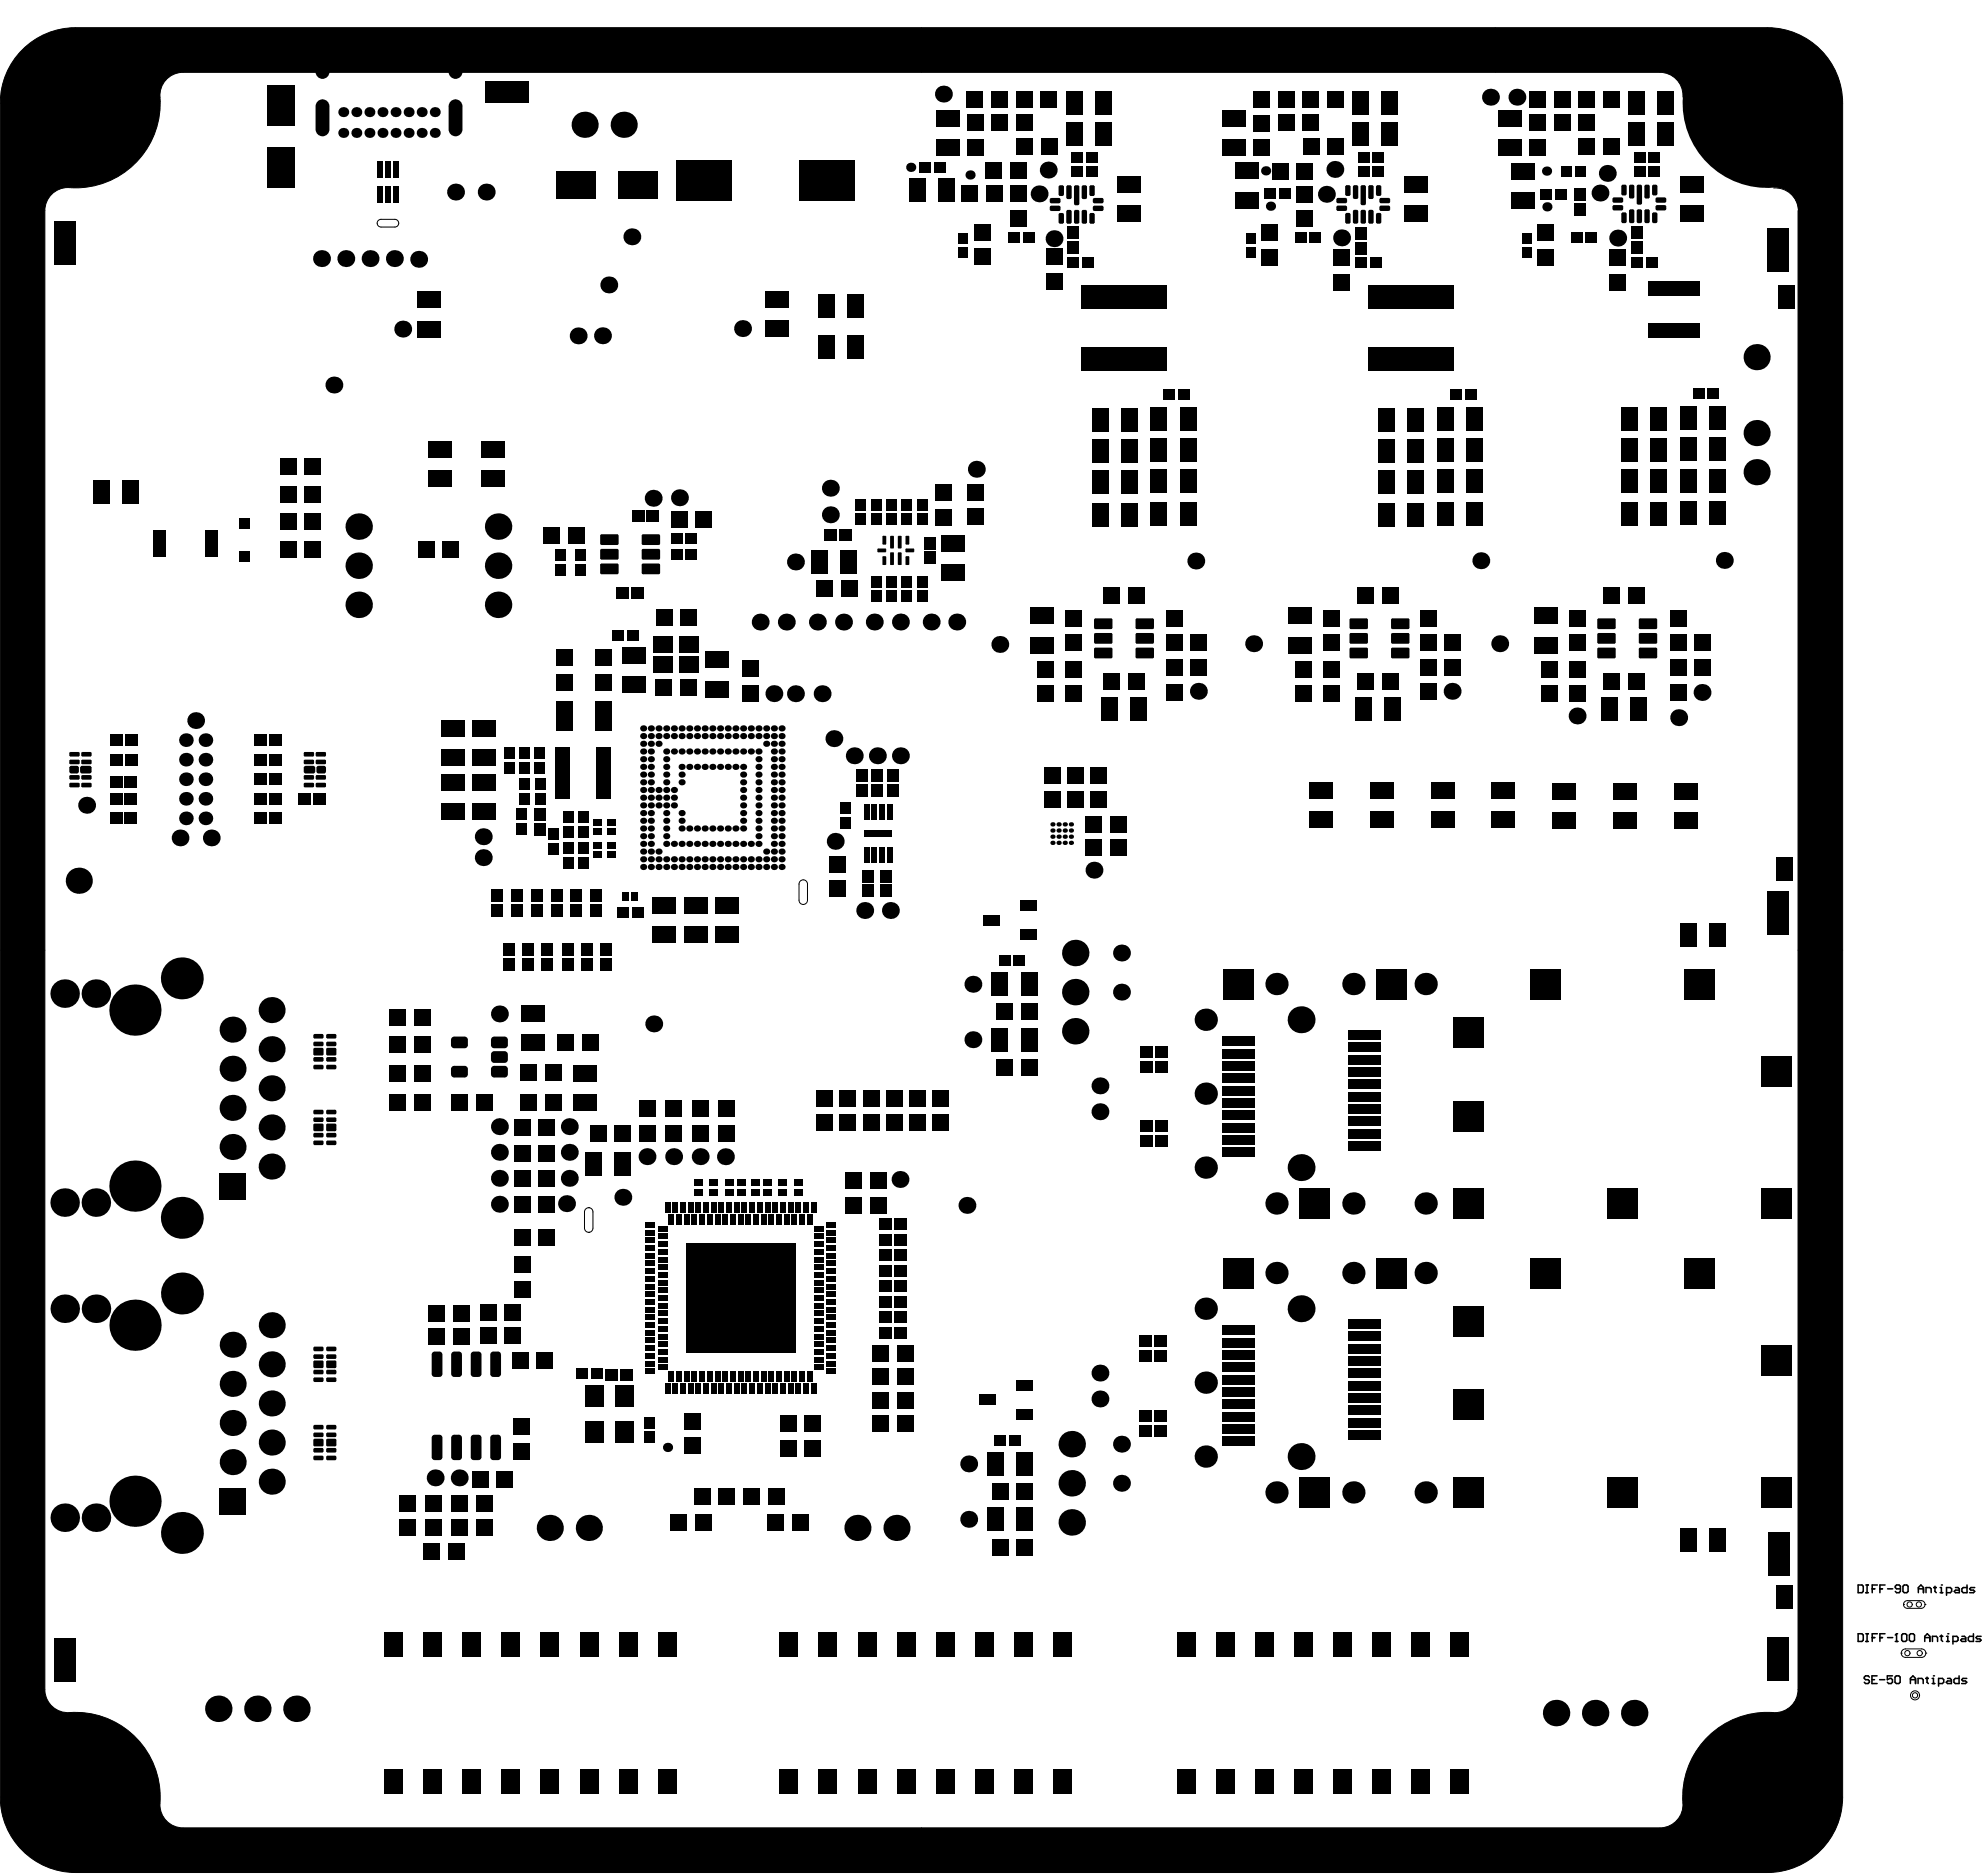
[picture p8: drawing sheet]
<svg xmlns="http://www.w3.org/2000/svg" width="215mm" height="203mm" viewBox="0 0 215 203" stroke-linecap="round" stroke-linejoin="round" font-family="sans-serif">
<g fill="none" stroke="#000" stroke-width=".11">
<path d="M2.4 5.4a8.1 8.1 0 0 1 5.8-2.4h183.1a8.2 8.2 0 0 1 8.1 8.2v183.2a8.2 8.2 0 0 1-8.1 8.2h-183.1a8.2 8.2 0 0 1-8.2-8.2v-183.2a8.1 8.1 0 0 1 2.4-5.8zM99.7 7.7h-79.9a2.66 2.66 0 0 0-2.7 2.8 9 9 0 0 1-9.7 9.6 2.66 2.66 0 0 0-2.7 2.7v160a2.66 2.66 0 0 0 2.8 2.6 9 9 0 0 1 9.6 9.8 2.66 2.66 0 0 0 2.7 2.7h159.9a2.66 2.66 0 0 0 2.6-2.8 9 9 0 0 1 9.8-9.7 2.66 2.66 0 0 0 2.7-2.6v-160a2.66 2.66 0 0 0-2.9-2.7M179.7 7.7a2.66 2.66 0 0 1 2.6 2.8M182.1 10.5a2.5 2.5 0 0 0-2.4-2.7h-159.9a2.5 2.5 0 0 0-2.5 2.7 9.2 9.2 0 0 1-9.9 9.8 2.5 2.5 0 0 0-2.5 2.5v160a2.5 2.5 0 0 0 2.6 2.5 9.2 9.2 0 0 1 9.8 9.9 2.5 2.5 0 0 0 2.5 2.5h159.9a2.5 2.5 0 0 0 2.4-2.6 9.2 9.2 0 0 1 10-9.8 2.5 2.5 0 0 0 2.5-2.5v-160M182.7 10a9.2 9.2 0 0 0 9.8 9.7M182.8 10a9 9 0 0 0 9.6 9.6M41 23.8l1.7-.1a.42 .42 0 0 1 .5 .4 .42 .42 0 0 1-.5 .5h-1.5a.42 .42 0 0 1-.4-.3 .42 .42 0 0 1 .2-.5zM192 20.3a2.5 2.5 0 0 1 2.6 2.5M86.7 95.2a.46 .46 0 0 1 .7 .4v1.8a.46 .46 0 0 1-.5 .5 .46 .46 0 0 1-.4-.5v-1.8v-.2zM63.7 130.7h.1M63.7 133.3h.1M63.7 130.7h-.2l-.2 .2v.2v1.8v.2l.2 .2h.2"/>
<path d="M63.7 130.7h.3l.1 .2 .1 .2v1.8l-.1 .2-.1 .2h-.3M205.8 178.8h.1M205.8 178.8v-.2l.2-.1 .2-.1h1.8l.2 .1 .2 .1v.2M205.8 178.8v.3l.2 .1 .2 .1h1.8l.2-.1 .2-.1v-.3M206 173.6l.2 .3 .2 .1h1.5l.2-.1 .3-.3M206 173.6l.2-.4h.2h1.5h.2l.3 .4M206 173.6h.1M208.4 173.6h.1M208.4 178.8h.1"/>
<circle cx="206.4" cy="178.8" r=".28"/>
<circle cx="206.7" cy="173.6" r=".28"/>
<circle cx="207.7" cy="173.6" r=".28"/>
<circle cx="207.8" cy="178.8" r=".28"/>
<circle cx="207.3" cy="183.4" r=".49"/>
<circle cx="207.3" cy="183.4" r=".28"/>
</g>
<g fill="none" stroke="#000" stroke-width=".17">
<path d="M201.1 171.5h.4l.2 .1v.6l-.2 .1h-.4zM201.1 176.7h.4l.2 .2v.5l-.2 .2h-.4zM201.9 177.6h.3M201.9 176.7h.3M201.9 172.3h.3M201.9 171.5h.3M202.1 171.5v.8M202.1 176.7v.9M202.6 177.2h.3M202.6 171.9h.3M203.2 171.5h-.6v.8M203.2 176.7h-.6v.9"/>
<path d="M203.5 177.2h.2M203.5 171.9h.2M204 176.7h-.5v.9M204 171.5h-.5v.8M204.3 177.2h.6M204.3 171.9h.6M205.1 177.6h.3M205.3 176.7h.1M205.3 176.7v.9M205.3 176.7l-.2 .2M205.7 171.9h-.4l-.2-.1v-.2l.2-.1h.2l.2 .1v.6l-.2 .1h-.2l-.2-.1M206 176.7h.2l.2 .2v.5l-.2 .2h-.2l-.2-.2v-.5z"/>
<path d="M206.1 171.5h.3l.1 .1v.6l-.1 .1h-.3l-.1-.1v-.6zM206.8 176.7h.3l.1 .2v.5l-.1 .2h-.3l-.1-.2v-.5zM207.6 171.9h.6M207.6 172.3v-.5l.3-.3 .3 .3v.5M208.3 177.2h.6M208.3 177.6v-.6l.3-.3 .3 .3v.6M208.5 172.3v-.5h.4l.1 .1v.4M209.2 177.6v-.6h.4l.1 .2v.4M209.3 171.8h.3M209.4 171.6v.6l.2 .1M210 177h.3M210 171.8h.1v.5"/>
<path d="M210 172.3h.3M210.1 171.5h.1M210.1 176.9v.5l.2 .2M210.7 177.6h.3M210.7 177h.1v.6M210.7 172.3h.4l.1-.1v-.3l-.1-.1h-.4v.8M210.8 176.7h.1M211.4 177.6h.4l.1-.2v-.2l-.1-.2h-.4v.9M211.6 171.8h.3l.2 .1v.4h-.5l-.1-.1 .1-.2h.5M212.3 177h.3l.2 .2v.4h-.5l-.1-.2 .1-.1h.5M212.9 171.5v.8h-.4l-.2-.1v-.3l.2-.1h.4M213.6 176.7v.9h-.4l-.2-.2v-.2l.2-.2h.4"/>
<path d="M213.7 171.8h-.4l-.1 .1 .1 .1h.3l.1 .2-.1 .1h-.4M214.4 177h-.4l-.1 .2 .1 .1h.3l.1 .1-.1 .2h-.4M202.3 181.4l-.1-.1h-.3l-.1 .1v.2l.1 .1h.3l.1 .2v.1l-.1 .1h-.3l-.1-.1M202.6 181.7h.3M203.2 181.3h-.6v.8h.6M203.4 181.7h.6M204.8 181.3h-.5v.4l.2-.1h.2l.1 .1v.3l-.1 .1h-.3l-.1-.1M205.2 181.3h.3l.2 .1v.6l-.2 .1h-.3l-.1-.1v-.6zM206.8 181.7h.5M206.8 182.1v-.5l.2-.3 .3 .3v.5M207.6 182.1v-.5h.4l.2 .1v.4M208.4 181.6h.3"/>
<path d="M208.6 181.4v.6l.1 .1M209.1 182.1h.3M209.1 181.6h.2v.5M209.3 181.3h.1M209.8 182.1h.4l.2-.1v-.3l-.2-.1h-.4v.8M210.8 181.6h.3l.1 .1v.4h-.4l-.1-.1 .1-.1h.4M212 181.3v.8h-.4l-.1-.1v-.3l.1-.1h.4M212.9 181.6h-.4l-.2 .1 .2 .2h.2l.2 .1-.2 .1h-.4"/>
</g>
<g fill="#000">
<path d="M34.2 14h.7v.7a.75 .75 0 0 1-.7-.7zM34.9 14h.8a.75 .75 0 0 1-.8 .7zM34.9 10.7a.75 .75 0 0 1 .8 .8h-.8zM34.4 11l.5-.3v.8h-.7zM34.2 7.8h.7v.7a.75 .75 0 0 1-.7-.7zM34.9 7.8h.8a.75 .75 0 0 1-.8 .7zM34.9 5.7a.75 .75 0 0 1 .8 .7h-.8zM34.4 5.9l.5-.2v.7h-.7zM48.6 14h.7v.7a.75 .75 0 0 1-.7-.7zM49.3 14h.8a.75 .75 0 0 1-.8 .7zM49.3 10.7a.75 .75 0 0 1 .8 .8h-.8zM48.8 11l.5-.3v.8h-.7z"/>
<path d="M48.6 7.8h.7v.7a.75 .75 0 0 1-.7-.7zM49.3 7.8h.8a.75 .75 0 0 1-.8 .7zM49.3 5.7a.75 .75 0 0 1 .8 .7h-.8zM48.8 5.9l.5-.2v.7h-.7zM113.7 22.3l.1-.1v.2h-.2zM113.6 22.6h.2v.2zM113.7 21.5l.1-.1v.2h-.2zM113.6 21.8h.2v.2zM114.6 22.6h.2l-.2 .2zM114.6 22.2l.2 .2h-.2zM114.6 21.8h.2l-.2 .2zM114.6 21.4l.2 .2h-.2z"/>
<path d="M114.6 23.1l.2-.1v.2h-.2zM114.6 24h.2v.2zM114.6 20.1l.2-.1v.2h-.2zM114.6 21h.2v.2zM115 23l.2 .2h-.2zM115 24h.2l-.2 .2zM115 20l.2 .2h-.2zM115 21h.2l-.2 .2zM115.5 20.1l.1-.1v.2h-.2zM115.4 21.4h.2v.1zM115.5 22.8l.1-.1v.2h-.2zM115.4 24h.2v.2z"/>
<path d="M115.8 20l.2 .2h-.2zM115.8 21.4h.2l-.2 .1zM115.8 22.7l.2 .2h-.2zM115.8 24h.2l-.2 .2zM116.3 20.1l.1-.1v.2h-.2zM116.2 22h.2v.2zM116.3 22.8l.1-.1v.2h-.2zM116.2 24h.2v.2zM116.6 20l.2 .2h-.2zM116.6 22h.2l-.2 .2zM116.6 22.7l.2 .2h-.2zM116.6 24h.2l-.2 .2z"/>
<path d="M117.1 22.8l.2-.1v.2h-.2zM117.1 24h.2v.2zM117.1 20.1l.2-.1v.2h-.2zM117.1 21.4h.2v.1zM117.5 22.7l.2 .2h-.2zM117.5 24h.2l-.2 .2zM117.5 20l.2 .2h-.2zM117.5 21.4h.2l-.2 .1zM118 20.1l.1-.1v.2h-.2zM117.9 21h.2v.2zM118 23.1l.1-.1v.2h-.2zM117.9 24h.2v.2z"/>
<path d="M118.3 20l.2 .2h-.2zM118.3 21h.2l-.2 .2zM118.3 23l.2 .2h-.2zM118.3 24h.2l-.2 .2zM118.3 21.5l.2-.1v.2h-.2zM118.3 21.8h.2v.2zM118.3 22.3l.2-.1v.2h-.2zM118.3 22.6h.2v.2zM119.3 21.8h.1l-.1 .2zM119.3 21.4l.1 .2h-.1zM119.3 22.6h.1l-.1 .2zM119.3 22.2l.1 .2h-.1z"/>
<path d="M144.7 22.3l.1-.1v.2h-.2zM144.6 22.6h.2v.2zM144.7 21.5l.1-.1v.2h-.2zM144.6 21.8h.2v.2zM145.6 22.6h.2l-.2 .2zM145.6 22.2l.2 .2h-.2zM145.6 21.8h.2l-.2 .2zM145.6 21.4l.2 .2h-.2zM145.6 23.1l.2-.1v.2h-.2zM145.6 24h.2v.2zM145.6 20.1l.2-.1v.2h-.2zM145.6 21h.2v.2z"/>
<path d="M146 23l.2 .2h-.2zM146 24h.2l-.2 .2zM146 20l.2 .2h-.2zM146 21h.2l-.2 .2zM146.5 20.1l.1-.1v.2h-.2zM146.4 21.3h.2v.2zM146.5 22.8l.1-.1v.2h-.2zM146.4 24h.2v.2zM146.8 20l.2 .2h-.2zM146.8 21.3h.2l-.2 .2zM146.8 22.7l.2 .2h-.2zM146.8 24h.2l-.2 .2z"/>
<path d="M147.3 20.1l.1-.1v.2h-.1zM147.3 22h.1v.2zM147.3 22.8l.1-.1v.2h-.1zM147.3 24h.1v.2zM147.7 20l.1 .2h-.1zM147.7 22h.1l-.1 .2zM147.7 22.7l.1 .2h-.1zM147.7 24h.1l-.1 .2zM148.1 20.1l.2-.1v.2h-.2zM148.1 21.3h.2v.2zM148.1 22.8l.2-.1v.2h-.2zM148.1 24h.2v.2z"/>
<path d="M148.5 20l.2 .2h-.2zM148.5 21.3h.2l-.2 .2zM148.5 22.7l.2 .2h-.2zM148.5 24h.2l-.2 .2zM149 23.1l.1-.1v.2h-.2zM148.9 24h.2v.2zM149 20.1l.1-.1v.2h-.2zM148.9 21h.2v.2zM149.3 23l.2 .2h-.2zM149.3 24h.2l-.2 .2zM149.3 20l.2 .2h-.2zM149.3 21h.2l-.2 .2z"/>
<path d="M149.4 22.3l.1-.1v.2h-.2zM149.3 22.6h.2v.2zM149.4 21.5l.1-.1v.2h-.2zM149.3 21.8h.2v.2zM150.3 22.6h.2l-.2 .2zM150.3 22.2l.2 .2h-.2zM150.3 21.8h.2l-.2 .2zM150.3 21.4l.2 .2h-.2zM174.6 22.2h.1v.2h-.2zM174.5 22.6h.2v.2zM174.6 21.4h.1v.1h-.2zM174.5 21.7h.2v.2z"/>
<path d="M175.5 22.6h.2l-.2 .2zM175.5 22.2l.2 .2h-.2zM175.5 21.7h.2l-.2 .2zM175.5 21.4l.2 .1h-.2zM175.5 23h.2v.2h-.2zM175.5 24h.2v.1zM175.5 20h.2v.2h-.2zM175.5 21h.2v.1zM175.9 23l.2 .2h-.2zM175.9 24h.2l-.2 .1zM175.9 20l.2 .2h-.2zM175.9 21h.2l-.2 .1z"/>
<path d="M176.4 22.7l.1-.1v.2h-.2zM176.3 24h.2v.1zM176.4 20h.1v.2h-.2zM176.3 21.3h.2v.2zM176.7 22.6l.2 .2h-.2zM176.7 24h.2l-.2 .1zM176.7 20l.2 .2h-.2zM176.7 21.3h.2l-.2 .2zM177.2 20h.1v.2h-.2zM177.1 22h.2v.1zM177.2 22.7l.1-.1v.2h-.2zM177.1 24h.2v.1z"/>
<path d="M177.5 20l.2 .2h-.2zM177.5 22h.2l-.2 .1zM177.5 22.6l.2 .2h-.2zM177.5 24h.2l-.2 .1zM178 22.7l.2-.1v.2h-.2zM178 24h.2v.1zM178 20h.2v.2h-.2zM178 21.3h.2v.2zM178.4 22.6l.2 .2h-.2zM178.4 24h.2l-.2 .1zM178.4 20l.2 .2h-.2zM178.4 21.3h.2l-.2 .2z"/>
<path d="M178.9 20h.1v.2h-.2zM178.8 21h.2v.1zM178.9 23h.1v.2h-.2zM178.8 24h.2v.1zM179.2 20l.2 .2h-.2zM179.2 21h.2l-.2 .1zM179.2 23l.2 .2h-.2zM179.2 24h.2l-.2 .1zM179.2 21.4h.2v.1h-.2zM179.2 21.7h.2v.2zM179.2 22.2h.2v.2h-.2zM179.2 22.6h.2v.2z"/>
<path d="M180.2 21.7h.1l-.1 .2zM180.2 21.4l.1 .1h-.1zM180.2 22.6h.1l-.1 .2zM180.2 22.2l.1 .2h-.1zM65 59.4h.1v.1h-.1zM65 57.8h.1v.2h-.1zM65 58.8h.1v.2zM66.8 59.4l.2 .1h-.2zM66.8 58.8h.2l-.2 .2zM66.8 57.8l.2 .2h-.2zM69.5 57.8h.1v.2h-.2zM69.4 58.8h.2v.2z"/>
<path d="M69.5 59.4h.1v.1h-.2zM71.3 58.8h.1l-.1 .2zM71.3 57.8l.1 .2h-.1zM71.3 59.4l.1 .1h-.1zM95 59.4l.1-.1v.1h-.1zM95 59.7h.1v.1zM95.5 58h.1v.1h-.1zM95.5 58.8h.1v.1zM95.8 59.7h.1l-.1 .1zM95.8 59.3l.1 .1h-.1zM95.8 58.8h.1l-.1 .1zM95.8 58l.1 .1h-.1z"/>
<path d="M96.3 59.2h.1v.1zM96.4 58v.1h-.1zM96.4 59.8v.1h-.1zM96.7 59.2h.1l-.1 .1zM96.7 58l.1 .1h-.1zM96.7 59.8l.1 .1h-.1zM97.2 59.2h.1v.1zM97.2 58h.1v.1h-.1zM97.2 59.8h.1v.1h-.1zM97.5 59.2h.1l-.1 .1zM97.5 58l.1 .1h-.1zM97.5 59.8l.1 .1h-.1z"/>
<path d="M98 59.4l.1-.1v.1h-.1zM98 59.7h.1v.1zM98 58h.1v.1h-.1zM98 58.8h.1v.1zM98.3 58.8h.1l-.1 .1zM98.3 58l.1 .1h-.1zM98.8 59.7h.2l-.2 .1zM98.8 59.3l.2 .1h-.2zM65 60.4h.1v.1zM65 61h.1v.1h-.1zM65 62h.1v.1zM66.8 60.4h.2l-.2 .1z"/>
<path d="M66.8 62h.2l-.2 .1zM66.8 61l.2 .1h-.2zM69.4 60.4h.2v.1zM69.5 61h.1v.1h-.2zM69.4 62h.2v.1zM71.3 60.4h.1l-.1 .1zM71.3 62h.1l-.1 .1zM71.3 61l.1 .1h-.1zM95.5 60.2h.1v.1h-.1zM95.5 61h.1v.1zM95.8 61h.1l-.1 .1zM95.8 60.2l.1 .1h-.1z"/>
<path d="M96.3 61h.1v.1zM96.7 61h.1l-.1 .1zM97.2 61h.1v.1zM97.5 61h.1l-.1 .1zM98 60.2h.1v.1h-.1zM98 61h.1v.1zM98.3 61h.1l-.1 .1zM98.3 60.2l.1 .1h-.1zM118.5 68.5h.1v.1h-.2zM118.4 69.5h.2v.1zM118.5 66.9h.1v.2h-.2zM118.4 67.9h.2v.2z"/>
<path d="M118.5 70.1h.1v.1h-.2zM118.4 71.1h.2v.1zM120.2 69.5h.2l-.2 .1zM120.2 68.5l.2 .1h-.2zM120.2 67.9h.2l-.2 .2zM120.2 66.9l.2 .2h-.2zM120.2 71.1h.2l-.2 .1zM120.2 70.1l.2 .1h-.2zM123 68.5h.1v.1h-.2zM122.9 69.5h.2v.1zM123 66.9h.1v.2h-.2zM122.9 67.9h.2v.2z"/>
<path d="M123 70.1h.1v.1h-.2zM122.9 71.1h.2v.1zM124.7 69.5h.2l-.2 .1zM124.7 68.5l.2 .1h-.2zM124.7 67.9h.2l-.2 .2zM124.7 66.9l.2 .2h-.2zM124.7 71.1h.2l-.2 .1zM124.7 70.1l.2 .1h-.2zM146.1 68.5h.1v.1h-.1zM146.1 69.5h.1v.1zM146.1 70.1h.1v.1h-.1zM146.1 71.1h.1v.1z"/>
<path d="M146.1 66.9h.1v.2h-.1zM146.1 67.9h.1v.2zM147.9 69.5h.2l-.2 .1zM147.9 68.5l.2 .1h-.2zM147.9 71.1h.2l-.2 .1zM147.9 70.1l.2 .1h-.2zM147.9 67.9h.2l-.2 .2zM147.9 66.9l.2 .2h-.2zM150.6 68.5h.1v.1h-.1zM150.6 69.5h.1v.1zM150.6 66.9h.1v.2h-.1zM150.6 67.9h.1v.2z"/>
<path d="M150.6 70.1h.1v.1h-.1zM150.6 71.1h.1v.1zM152.4 69.5h.2l-.2 .1zM152.4 68.5l.2 .1h-.2zM152.4 67.9h.2l-.2 .2zM152.4 66.9l.2 .2h-.2zM152.4 71.1h.2l-.2 .1zM152.4 70.1l.2 .1h-.2zM172.9 68.5h.1v.1h-.1zM172.9 69.5h.1v.1zM172.9 70.1h.1v.1h-.1zM172.9 71.1h.1v.1z"/>
<path d="M172.9 66.9h.1v.2h-.1zM172.9 67.9h.1v.2zM174.7 69.5h.2l-.2 .1zM174.7 68.5l.2 .1h-.2zM174.7 71.1h.2l-.2 .1zM174.7 70.1l.2 .1h-.2zM174.7 67.9h.2l-.2 .2zM174.7 66.9l.2 .2h-.2zM177.4 68.5h.1v.1h-.1zM177.4 69.5h.1v.1zM177.4 66.9h.1v.2h-.1zM177.4 67.9h.1v.2z"/>
<path d="M177.4 70.1h.1v.1h-.1zM177.4 71.1h.1v.1zM179.2 69.5h.2l-.2 .1zM179.2 68.5l.2 .1h-.2zM179.2 67.9h.2l-.2 .2zM179.2 66.9l.2 .2h-.2zM179.2 71.1h.2l-.2 .1zM179.2 70.1l.2 .1h-.2zM7.5 85h.1v.2zM7.5 84.7h.1v.1h-.1zM7.5 84.2h.1v.1zM7.5 83.9l.1-.1v.2h-.1z"/>
<path d="M7.5 82.5h.1v.2zM7.5 82.2h.1v.1h-.1zM7.5 81.7h.1v.2zM7.5 81.4h.1v.1h-.1zM7.5 83.5h.2v.2l-.1-.1zM7.6 82.9l.1-.1v.3h-.2zM8.3 83.5h.2v.1l-.2 .1zM8.3 82.8l.2 .1v.2h-.2zM8.5 85h.1l-.1 .2zM8.5 84.7l.1 .1h-.1zM8.5 84.2h.1l-.1 .1zM8.5 83.8l.1 .2h-.1z"/>
<path d="M8.5 82.5h.1l-.1 .2zM8.5 82.2l.1 .1h-.1zM8.5 81.7h.1l-.1 .1zM8.5 81.4l.1 .1h-.1zM8.7 83.5h.2v.2l-.2-.1zM8.7 82.9l.2-.1v.3h-.2zM8.8 81.7h.1v.2zM8.8 81.4h.1v.1h-.1zM8.8 84.2h.1v.1zM8.8 83.9l.1-.1v.2h-.1zM8.8 85h.1v.2zM8.8 84.7h.1v.1h-.1z"/>
<path d="M8.8 82.5h.1v.2zM8.8 82.2h.1v.1h-.1zM9.7 83.5h.2l-.1 .1-.1 .1zM9.7 82.8l.1 .1 .1 .2h-.2zM9.8 81.7h.1l-.1 .1zM9.8 81.4l.1 .1h-.1zM9.8 84.2h.1l-.1 .1zM9.8 83.8l.1 .2h-.1zM9.8 85h.1l-.1 .2zM9.8 84.7l.1 .1h-.1zM9.8 82.5h.1l-.1 .2zM9.8 82.2l.1 .1h-.1z"/>
<path d="M32.9 82.2h.1v.1h-.1zM32.9 82.5h.1v.2zM32.9 83.9l.1-.1v.2h-.1zM32.9 84.2h.1v.1zM32.9 81.4h.1v.1h-.1zM32.9 81.7h.1v.2zM32.9 84.7h.1v.1h-.1zM32.9 85h.1v.2zM32.9 82.9l.2-.1v.3h-.2zM32.9 83.5h.2v.2l-.2-.1zM33.8 82.2l.2 .1h-.2zM33.8 82.5h.2l-.2 .2z"/>
<path d="M33.8 83.8l.2 .2h-.2zM33.8 84.2h.2l-.2 .1zM33.8 81.4l.2 .1h-.2zM33.8 81.7h.2l-.2 .1zM33.8 84.7l.2 .1h-.2zM33.8 85h.2l-.2 .2zM33.9 82.8l.2 .1v.2h-.2zM33.9 83.5h.2v.1l-.2 .1zM34.2 81.4h.1v.1h-.1zM34.2 81.7h.1v.2zM34.2 82.2h.1v.1h-.1zM34.2 82.5h.1v.2z"/>
<path d="M34.2 83.9l.1-.1v.2h-.1zM34.2 84.2h.1v.1zM34.2 84.7h.1v.1h-.1zM34.2 85h.1v.2zM34.3 82.9l.2-.1v.3h-.3zM34.2 83.5h.3v.2l-.2-.1zM35.1 82.8l.1 .1 .1 .2h-.2zM35.1 83.5h.2l-.1 .1-.1 .1zM35.1 81.4l.2 .1h-.2zM35.1 81.7h.2l-.2 .1zM35.1 82.2l.2 .1h-.2zM35.1 82.5h.2l-.2 .2z"/>
<path d="M35.1 83.8l.2 .2h-.2zM35.1 84.2h.2l-.2 .1zM35.1 84.7l.2 .1h-.2zM35.1 85h.2l-.2 .2zM34 113.4h.1v.1h-.2zM33.9 114h.2v.2zM34 111.9h.1v.1h-.2zM33.9 112.2h.2v.2zM34 112.7h.1v.2h-.2zM33.9 113h.2v.2zM34 114.4h.1v.1h-.2zM33.9 114.7h.2v.2z"/>
<path d="M34 115.2h.1v.2h-.2zM33.9 115.5h.2v.2zM34.9 114h.1l-.1 .2zM34.9 113.4l.1 .1h-.1zM34.9 112.2h.1l-.1 .2zM34.9 111.9l.1 .1h-.1zM34.9 113h.1l-.1 .2zM34.9 112.7l.1 .2h-.1zM34.9 114.7h.1l-.1 .2zM34.9 114.4l.1 .1h-.1zM34.9 115.5h.1l-.1 .2zM34.9 115.2l.1 .2h-.1z"/>
<path d="M35.4 113.4h.1v.1h-.2zM35.3 114h.2v.2zM35.4 115.2h.1v.2h-.2zM35.3 115.5h.2v.2zM35.4 114.4h.1v.1h-.2zM35.3 114.7h.2v.2zM35.4 112.7h.1v.2h-.2zM35.3 113h.2v.2zM35.4 111.9h.1v.1h-.2zM35.3 112.2h.2v.2zM36.2 114h.2l-.2 .2zM36.2 113.4l.2 .1h-.2z"/>
<path d="M36.2 115.5h.2l-.2 .2zM36.2 115.2l.2 .2h-.2zM36.2 114.7h.2l-.2 .2zM36.2 114.4l.2 .1h-.2zM36.2 113h.2l-.2 .2zM36.2 112.7l.2 .2h-.2zM36.2 112.2h.2l-.2 .2zM36.2 111.9l.2 .1h-.2zM49 115.4l.2-.1v.4h-.4zM48.8 116.2h.4v.4l-.3-.2zM49 112.2l.2-.1v.4h-.4zM48.8 113h.4v.4l-.3-.2z"/>
<path d="M50.3 116.2h.3v.2l-.3 .2zM50.3 115.3a.36 .36 0 0 1 .3 .4h-.3zM50.3 113h.3v.2l-.3 .2zM50.3 112.1l.3 .2v.2h-.3zM53.3 113.8l.2-.1v.4h-.4zM53.1 114.6h.4v.4l-.3-.2zM53.3 112.2l.2-.1v.4h-.4zM53.1 113h.4v.4l-.3-.2zM53.3 115.4l.2-.1v.4h-.4zM53.1 116.2h.4v.4l-.3-.2zM54.6 114.6h.4l-.1 .2-.3 .2zM54.6 113.7a.36 .36 0 0 1 .4 .4h-.4z"/>
<path d="M54.6 113h.4l-.1 .2-.3 .2zM54.6 112.1l.3 .2 .1 .2h-.4zM54.6 116.2h.4l-.1 .2-.3 .2zM54.6 115.3a.36 .36 0 0 1 .4 .4h-.4zM34 121.6h.1v.1h-.2zM33.9 122.2h.2v.2zM34 120.1h.1v.1h-.2zM33.9 120.4h.2v.2zM34 120.9h.1v.2h-.2zM33.9 121.2h.2v.2zM34 122.6h.1v.1h-.2zM33.9 122.9h.2v.2z"/>
<path d="M34 123.4h.1v.2h-.2zM33.9 123.7h.2v.2zM34.9 122.2h.1l-.1 .2zM34.9 121.6l.1 .1h-.1zM34.9 120.4h.1l-.1 .2zM34.9 120.1l.1 .1h-.1zM34.9 121.2h.1l-.1 .2zM34.9 120.9l.1 .2h-.1zM34.9 122.9h.1l-.1 .2zM34.9 122.6l.1 .1h-.1zM34.9 123.7h.1l-.1 .2zM34.9 123.4l.1 .2h-.1z"/>
<path d="M35.4 121.6h.1v.1h-.2zM35.3 122.2h.2v.2zM35.4 123.4h.1v.2h-.2zM35.3 123.7h.2v.2zM35.4 122.6h.1v.1h-.2zM35.3 122.9h.2v.2zM35.4 120.9h.1v.2h-.2zM35.3 121.2h.2v.2zM35.4 120.1h.1v.1h-.2zM35.3 120.4h.2v.2zM36.2 122.2h.2l-.2 .2zM36.2 121.6l.2 .1h-.2z"/>
<path d="M36.2 123.7h.2l-.2 .2zM36.2 123.4l.2 .2h-.2zM36.2 122.9h.2l-.2 .2zM36.2 122.6l.2 .1h-.2zM36.2 121.2h.2l-.2 .2zM36.2 120.9l.2 .2h-.2zM36.2 120.4h.2l-.2 .2zM36.2 120.1l.2 .1h-.2zM34 147.2h.1v.2h-.2zM33.9 147.8h.2v.2zM34 155.7l.1-.1v.2h-.2zM33.9 156.3h.2v.2z"/>
<path d="M34 149.1l.1-.1v.2h-.2zM33.9 149.3h.2v.2zM34 148.2h.1v.1h-.2zM33.9 148.5h.2v.2zM34 146.6l.1-.1v.2h-.2zM33.9 146.9h.2v.1zM34 145.7h.1v.2h-.2zM33.9 146h.2v.2zM34 157.5h.1v.1h-.2zM33.9 157.8h.2v.2zM34 156.7l.1-.1v.2h-.2zM33.9 157h.2v.1z"/>
<path d="M34 155h.1v.1h-.2zM33.9 155.3h.2v.2zM34 154.2l.1-.1v.2h-.2zM33.9 154.5h.2v.1zM34.9 147.8h.1l-.1 .2zM34.9 147.2l.1 .2h-.1zM34.9 156.3h.1l-.1 .2zM34.9 155.6l.1 .2h-.1zM34.9 149.3h.1l-.1 .2zM34.9 149l.1 .2h-.1zM34.9 148.5h.1l-.1 .2zM34.9 148.2l.1 .1h-.1z"/>
<path d="M34.9 146.9h.1l-.1 .1zM34.9 146.5l.1 .2h-.1zM34.9 146h.1l-.1 .2zM34.9 145.7l.1 .2h-.1zM34.9 157.8h.1l-.1 .2zM34.9 157.5l.1 .1h-.1zM34.9 157h.1l-.1 .1zM34.9 156.6l.1 .2h-.1zM34.9 155.3h.1l-.1 .2zM34.9 155l.1 .1h-.1zM34.9 154.5h.1l-.1 .1zM34.9 154.1l.1 .2h-.1z"/>
<path d="M35.4 147.2h.1v.2h-.2zM35.3 147.8h.2v.2zM35.4 155.7l.1-.1v.2h-.2zM35.3 156.3h.2v.2zM35.4 149.1l.1-.1v.2h-.2zM35.3 149.3h.2v.2zM35.4 148.2h.1v.1h-.2zM35.3 148.5h.2v.2zM35.4 145.7h.1v.2h-.2zM35.3 146h.2v.2zM35.4 146.6l.1-.1v.2h-.2zM35.3 146.9h.2v.1z"/>
<path d="M35.4 154.2l.1-.1v.2h-.2zM35.3 154.5h.2v.1zM35.4 155h.1v.1h-.2zM35.3 155.3h.2v.2zM35.4 156.7l.1-.1v.2h-.2zM35.3 157h.2v.1zM35.4 157.5h.1v.1h-.2zM35.3 157.8h.2v.2zM36.2 147.8h.2l-.2 .2zM36.2 147.2l.2 .2h-.2zM36.2 156.3h.2l-.2 .2zM36.2 155.6l.2 .2h-.2z"/>
<path d="M36.2 149.3h.2l-.2 .2zM36.2 149l.2 .2h-.2zM36.2 148.5h.2l-.2 .2zM36.2 148.2l.2 .1h-.2zM36.2 146h.2l-.2 .2zM36.2 145.7l.2 .2h-.2zM36.2 146.9h.2l-.2 .1zM36.2 146.5l.2 .2h-.2zM36.2 154.5h.2l-.2 .1zM36.2 154.1l.2 .2h-.2zM36.2 155.3h.2l-.2 .2zM36.2 155l.2 .1h-.2z"/>
<path d="M36.2 157h.2l-.2 .1zM36.2 156.6l.2 .2h-.2zM36.2 157.8h.2l-.2 .2zM36.2 157.5l.2 .1h-.2zM46.9 146.3l.2-.1v.4h-.4zM46.7 148.6h.4v.4l-.2-.1zM46.9 155.3l.2-.1v.3h-.4zM46.7 157.6h.4v.4l-.3-.2zM47.6 146.2a.33 .33 0 0 1 .3 .4h-.3zM47.6 148.6h.3l-.2 .3-.1 .1zM47.6 155.2a.33 .33 0 0 1 .3 .3h-.3zM47.6 157.6h.3l-.1 .2-.2 .2z"/>
<path d="M49 155.3l.2-.1v.3h-.4zM48.8 157.6h.4v.4l-.3-.2zM49 146.3l.2-.1v.4h-.4zM48.8 148.6h.4v.4l-.2-.1zM49.7 155.2a.33 .33 0 0 1 .3 .3h-.3zM49.7 157.6h.3v.2l-.3 .2zM49.7 146.2a.33 .33 0 0 1 .3 .4h-.3zM49.7 148.6h.3l-.2 .3-.1 .1zM51.1 155.3l.2-.1v.3h-.4zM50.9 157.6h.4v.4l-.3-.2zM51.1 146.3l.2-.1v.4h-.4zM50.9 148.6h.4v.4l-.2-.1z"/>
<path d="M51.8 155.2a.33 .33 0 0 1 .3 .3h-.3zM51.8 157.6h.3v.2l-.3 .2zM51.8 146.2a.33 .33 0 0 1 .3 .4h-.3zM51.8 148.6h.3l-.2 .3-.1 .1zM53.2 155.3l.2-.1v.3h-.3zM53.1 157.6h.3v.4l-.3-.2zM53.2 146.3l.2-.1v.4h-.3zM53.1 148.6h.3v.4l-.2-.1zM53.9 155.2a.33 .33 0 0 1 .3 .3h-.3zM53.9 157.6h.3v.2l-.3 .2zM53.9 146.2a.33 .33 0 0 1 .3 .4h-.3zM53.9 148.6h.3l-.1 .3-.2 .1z"/>
<path d="M2.8 5a8 8 0 0 1 5.4-2h183.1a8.1 8.1 0 0 1 8.1 8.2v183.2a8.1 8.1 0 0 1-7.6 8.2h-183.6a8.1 8.1 0 0 1-8.2-8.2v-183.2a8.1 8.1 0 0 1 2.8-6.2zM18.2 8.4a2.68 2.68 0 0 0-.8 2.6 9.2 9.2 0 0 1-10.1 9.3 2.5 2.5 0 0 0-2.4 2.5v160a2.56 2.56 0 0 0 3.1 2.4 9.2 9.2 0 0 1 9.3 10.1 2.5 2.5 0 0 0 2.5 2.4h159.9a2.56 2.56 0 0 0 2.4-3.1 9.2 9.2 0 0 1 10.1-9.3 2.5 2.5 0 0 0 2.4-2.5v-160a2.56 2.56 0 0 0-3.2-2.5 9.2 9.2 0 0 1-9.2-10.1 2.5 2.5 0 0 0-2.5-2.4h-159.9a2.5 2.5 0 0 0-1.6 .6z"/>
<circle cx="8.7" cy="11.4" r="5.5"/>
<circle cx="37.2" cy="14.4" r=".54"/>
<circle cx="37.2" cy="12.1" r=".54"/>
<circle cx="38.6" cy="12.1" r=".54"/>
<circle cx="38.6" cy="14.4" r=".54"/>
<circle cx="40" cy="14.4" r=".54"/>
<circle cx="40" cy="12.1" r=".54"/>
<circle cx="41.4" cy="14.4" r=".54"/>
<circle cx="41.4" cy="12.1" r=".54"/>
<circle cx="42.8" cy="14.4" r=".54"/>
<circle cx="42.8" cy="12.1" r=".54"/>
<circle cx="44.2" cy="14.4" r=".54"/>
<circle cx="44.2" cy="12.1" r=".54"/>
<circle cx="45.6" cy="14.4" r=".54"/>
<circle cx="45.6" cy="12.1" r=".54"/>
<circle cx="47.1" cy="14.4" r=".54"/>
<circle cx="47.1" cy="12.1" r=".54"/>
<circle cx="63.3" cy="13.5" r="1.42"/>
<circle cx="67.5" cy="13.5" r="1.42"/>
<circle cx="98.6" cy="18.1" r=".5"/>
<circle cx="102.1" cy="10.2" r=".92"/>
<circle cx="105" cy="18.9" r=".5"/>
<circle cx="113.5" cy="18.4" r=".92"/>
<circle cx="137" cy="18.5" r=".5"/>
<circle cx="144.5" cy="18.3" r=".92"/>
<circle cx="161.3" cy="10.5" r=".92"/>
<circle cx="164.2" cy="10.5" r=".92"/>
<circle cx="167.4" cy="18.5" r=".5"/>
<circle cx="174" cy="18.8" r=".92"/>
<circle cx="191.1" cy="11.4" r="5.5"/>
<circle cx="34.8" cy="28" r=".92"/>
<circle cx="37.4" cy="28" r=".92"/>
<circle cx="40.1" cy="28" r=".92"/>
<circle cx="42.7" cy="28" r=".92"/>
<circle cx="43.6" cy="35.6" r=".92"/>
<circle cx="45.3" cy="28.1" r=".92"/>
<circle cx="49.3" cy="20.8" r=".92"/>
<circle cx="52.6" cy="20.8" r=".92"/>
<circle cx="62.6" cy="36.3" r=".92"/>
<circle cx="65.2" cy="36.3" r=".92"/>
<circle cx="65.9" cy="30.8" r=".92"/>
<circle cx="68.4" cy="25.6" r=".92"/>
<circle cx="80.4" cy="35.5" r=".92"/>
<circle cx="112.5" cy="21" r=".92"/>
<circle cx="114.1" cy="25.8" r=".92"/>
<circle cx="137.5" cy="22.3" r=".5"/>
<circle cx="143.6" cy="21" r=".92"/>
<circle cx="145.2" cy="25.7" r=".92"/>
<circle cx="167.4" cy="22.4" r=".5"/>
<circle cx="173.2" cy="20.9" r=".92"/>
<circle cx="175.1" cy="25.8" r=".92"/>
<circle cx="190.1" cy="38.6" r="1.42"/>
<circle cx="36.1" cy="41.7" r=".92"/>
<circle cx="38.8" cy="57" r="1.43"/>
<circle cx="53.9" cy="57" r="1.43"/>
<circle cx="70.7" cy="53.9" r=".92"/>
<circle cx="73.5" cy="53.8" r=".92"/>
<circle cx="89.9" cy="52.8" r=".92"/>
<circle cx="89.9" cy="55.7" r=".92"/>
<circle cx="105.7" cy="50.8" r=".92"/>
<circle cx="190.1" cy="51.1" r="1.42"/>
<circle cx="190.1" cy="46.9" r="1.42"/>
<circle cx="21.2" cy="78" r=".91"/>
<circle cx="38.8" cy="65.4" r="1.43"/>
<circle cx="38.8" cy="61.2" r="1.43"/>
<circle cx="53.9" cy="61.2" r="1.43"/>
<circle cx="53.9" cy="65.4" r="1.43"/>
<circle cx="69.6" cy="79.6" r=".33"/>
<circle cx="69.6" cy="78.8" r=".33"/>
<circle cx="70.4" cy="79.6" r=".33"/>
<circle cx="70.4" cy="78.8" r=".33"/>
<circle cx="71.3" cy="79.6" r=".33"/>
<circle cx="71.3" cy="78.8" r=".33"/>
<circle cx="72.1" cy="79.6" r=".33"/>
<circle cx="72.1" cy="78.8" r=".33"/>
<circle cx="72.9" cy="79.6" r=".33"/>
<circle cx="72.9" cy="78.8" r=".33"/>
<circle cx="73.8" cy="79.6" r=".33"/>
<circle cx="73.8" cy="78.8" r=".33"/>
<circle cx="74.6" cy="79.6" r=".33"/>
<circle cx="74.6" cy="78.8" r=".33"/>
<circle cx="75.4" cy="78.8" r=".33"/>
<circle cx="75.4" cy="79.6" r=".33"/>
<circle cx="76.3" cy="78.8" r=".33"/>
<circle cx="76.3" cy="79.6" r=".33"/>
<circle cx="77.1" cy="78.8" r=".33"/>
<circle cx="77.1" cy="79.6" r=".33"/>
<circle cx="77.9" cy="78.8" r=".33"/>
<circle cx="77.9" cy="79.6" r=".33"/>
<circle cx="78.8" cy="79.6" r=".33"/>
<circle cx="78.8" cy="78.8" r=".33"/>
<circle cx="79.6" cy="79.6" r=".33"/>
<circle cx="79.6" cy="78.8" r=".33"/>
<circle cx="80.4" cy="79.6" r=".33"/>
<circle cx="80.4" cy="78.8" r=".33"/>
<circle cx="81.3" cy="79.6" r=".33"/>
<circle cx="81.3" cy="78.8" r=".33"/>
<circle cx="82.1" cy="79.6" r=".33"/>
<circle cx="82.1" cy="78.8" r=".33"/>
<circle cx="82.3" cy="67.3" r=".92"/>
<circle cx="82.9" cy="79.6" r=".33"/>
<circle cx="82.9" cy="78.8" r=".33"/>
<circle cx="83.8" cy="79.6" r=".33"/>
<circle cx="83.8" cy="75" r=".92"/>
<circle cx="83.8" cy="78.8" r=".33"/>
<circle cx="84.6" cy="79.6" r=".33"/>
<circle cx="84.6" cy="78.8" r=".33"/>
<circle cx="85.1" cy="67.3" r=".92"/>
<circle cx="86.1" cy="60.8" r=".92"/>
<circle cx="86.1" cy="75" r=".92"/>
<circle cx="88.5" cy="67.3" r=".92"/>
<circle cx="89" cy="75" r=".92"/>
<circle cx="90.3" cy="79.9" r=".92"/>
<circle cx="91.3" cy="67.3" r=".92"/>
<circle cx="94.6" cy="67.3" r=".92"/>
<circle cx="97.5" cy="67.3" r=".92"/>
<circle cx="100.8" cy="67.3" r=".92"/>
<circle cx="103.6" cy="67.3" r=".92"/>
<circle cx="108.2" cy="69.7" r=".92"/>
<circle cx="129.4" cy="60.7" r=".92"/>
<circle cx="129.7" cy="74.8" r=".92"/>
<circle cx="135.7" cy="69.6" r=".92"/>
<circle cx="157.2" cy="74.8" r=".92"/>
<circle cx="160.3" cy="60.7" r=".92"/>
<circle cx="162.3" cy="69.6" r=".92"/>
<circle cx="170.7" cy="77.5" r=".92"/>
<circle cx="181.7" cy="77.6" r=".92"/>
<circle cx="184.2" cy="74.9" r=".92"/>
<circle cx="186.6" cy="60.6" r=".92"/>
<circle cx="8.5" cy="95.3" r="1.42"/>
<circle cx="9.4" cy="87.1" r=".92"/>
<circle cx="19.5" cy="90.7" r=".91"/>
<circle cx="20.1" cy="84.3" r=".74"/>
<circle cx="20.1" cy="88.5" r=".74"/>
<circle cx="20.1" cy="86.4" r=".74"/>
<circle cx="20.1" cy="80.1" r=".74"/>
<circle cx="20.1" cy="82.2" r=".74"/>
<circle cx="22.2" cy="84.3" r=".74"/>
<circle cx="22.2" cy="86.4" r=".74"/>
<circle cx="22.2" cy="88.5" r=".74"/>
<circle cx="22.2" cy="80.1" r=".74"/>
<circle cx="22.2" cy="82.2" r=".74"/>
<circle cx="22.9" cy="90.7" r=".91"/>
<circle cx="52.3" cy="90.5" r=".92"/>
<circle cx="52.3" cy="92.8" r=".92"/>
<circle cx="69.6" cy="88.8" r=".33"/>
<circle cx="69.6" cy="84.6" r=".33"/>
<circle cx="69.6" cy="86.3" r=".33"/>
<circle cx="69.6" cy="90.5" r=".33"/>
<circle cx="69.6" cy="80.5" r=".33"/>
<circle cx="69.6" cy="93.8" r=".33"/>
<circle cx="69.6" cy="93" r=".33"/>
<circle cx="69.6" cy="81.3" r=".33"/>
<circle cx="69.6" cy="89.6" r=".33"/>
<circle cx="69.6" cy="83" r=".33"/>
<circle cx="69.6" cy="92.1" r=".33"/>
<circle cx="69.6" cy="85.5" r=".33"/>
<circle cx="69.6" cy="83.8" r=".33"/>
<circle cx="69.6" cy="91.3" r=".33"/>
<circle cx="69.6" cy="87.1" r=".33"/>
<circle cx="69.6" cy="82.1" r=".33"/>
<circle cx="69.6" cy="88" r=".33"/>
<circle cx="70.4" cy="93" r=".33"/>
<circle cx="70.4" cy="92.1" r=".33"/>
<circle cx="70.4" cy="88.8" r=".33"/>
<circle cx="70.4" cy="84.6" r=".33"/>
<circle cx="70.4" cy="85.5" r=".33"/>
<circle cx="70.4" cy="86.3" r=".33"/>
<circle cx="70.4" cy="90.5" r=".33"/>
<circle cx="70.4" cy="83" r=".33"/>
<circle cx="70.4" cy="81.3" r=".33"/>
<circle cx="70.4" cy="80.5" r=".33"/>
<circle cx="70.4" cy="83.8" r=".33"/>
<circle cx="70.4" cy="82.1" r=".33"/>
<circle cx="70.4" cy="87.1" r=".33"/>
<circle cx="70.4" cy="93.8" r=".33"/>
<circle cx="70.4" cy="91.3" r=".33"/>
<circle cx="70.4" cy="88" r=".33"/>
<circle cx="70.4" cy="89.6" r=".33"/>
<circle cx="71.3" cy="86.3" r=".33"/>
<circle cx="71.3" cy="85.5" r=".33"/>
<circle cx="71.3" cy="80.5" r=".33"/>
<circle cx="71.3" cy="92.1" r=".33"/>
<circle cx="71.3" cy="93.8" r=".33"/>
<circle cx="71.3" cy="93" r=".33"/>
<circle cx="71.3" cy="87.1" r=".33"/>
<circle cx="72.1" cy="93" r=".33"/>
<circle cx="72.1" cy="86.3" r=".33"/>
<circle cx="72.1" cy="84.6" r=".33"/>
<circle cx="72.1" cy="82.1" r=".33"/>
<circle cx="72.1" cy="85.5" r=".33"/>
<circle cx="72.1" cy="88.8" r=".33"/>
<circle cx="72.1" cy="83" r=".33"/>
<circle cx="72.1" cy="88" r=".33"/>
<circle cx="72.1" cy="83.8" r=".33"/>
<circle cx="72.1" cy="81.3" r=".33"/>
<circle cx="72.1" cy="93.8" r=".33"/>
<circle cx="72.1" cy="91.3" r=".33"/>
<circle cx="72.1" cy="90.5" r=".33"/>
<circle cx="72.1" cy="89.6" r=".33"/>
<circle cx="72.1" cy="87.1" r=".33"/>
<circle cx="72.9" cy="93" r=".33"/>
<circle cx="72.9" cy="86.3" r=".33"/>
<circle cx="72.9" cy="81.3" r=".33"/>
<circle cx="72.9" cy="85.5" r=".33"/>
<circle cx="72.9" cy="93.8" r=".33"/>
<circle cx="72.9" cy="91.3" r=".33"/>
<circle cx="72.9" cy="87.1" r=".33"/>
<circle cx="73.8" cy="88.8" r=".33"/>
<circle cx="73.8" cy="83.8" r=".33"/>
<circle cx="73.8" cy="93" r=".33"/>
<circle cx="73.8" cy="91.3" r=".33"/>
<circle cx="73.8" cy="83" r=".33"/>
<circle cx="73.8" cy="84.6" r=".33"/>
<circle cx="73.8" cy="81.3" r=".33"/>
<circle cx="73.8" cy="93.8" r=".33"/>
<circle cx="73.8" cy="88" r=".33"/>
<circle cx="73.8" cy="89.6" r=".33"/>
<circle cx="74.6" cy="83" r=".33"/>
<circle cx="74.6" cy="93" r=".33"/>
<circle cx="74.6" cy="81.3" r=".33"/>
<circle cx="74.6" cy="89.6" r=".33"/>
<circle cx="74.6" cy="93.8" r=".33"/>
<circle cx="74.6" cy="91.3" r=".33"/>
<circle cx="75.4" cy="89.6" r=".33"/>
<circle cx="75.4" cy="83" r=".33"/>
<circle cx="75.4" cy="91.3" r=".33"/>
<circle cx="75.4" cy="93" r=".33"/>
<circle cx="75.4" cy="81.3" r=".33"/>
<circle cx="75.4" cy="93.8" r=".33"/>
<circle cx="76.3" cy="89.6" r=".33"/>
<circle cx="76.3" cy="93" r=".33"/>
<circle cx="76.3" cy="93.8" r=".33"/>
<circle cx="76.3" cy="83" r=".33"/>
<circle cx="76.3" cy="81.3" r=".33"/>
<circle cx="76.3" cy="91.3" r=".33"/>
<circle cx="77.1" cy="89.6" r=".33"/>
<circle cx="77.1" cy="93" r=".33"/>
<circle cx="77.1" cy="93.8" r=".33"/>
<circle cx="77.1" cy="81.3" r=".33"/>
<circle cx="77.1" cy="91.3" r=".33"/>
<circle cx="77.1" cy="83" r=".33"/>
<circle cx="77.9" cy="91.3" r=".33"/>
<circle cx="77.9" cy="81.3" r=".33"/>
<circle cx="77.9" cy="83" r=".33"/>
<circle cx="77.9" cy="93" r=".33"/>
<circle cx="77.9" cy="89.6" r=".33"/>
<circle cx="77.9" cy="93.8" r=".33"/>
<circle cx="78.8" cy="93" r=".33"/>
<circle cx="78.8" cy="83" r=".33"/>
<circle cx="78.8" cy="89.6" r=".33"/>
<circle cx="78.8" cy="91.3" r=".33"/>
<circle cx="78.8" cy="81.3" r=".33"/>
<circle cx="78.8" cy="93.8" r=".33"/>
<circle cx="79.6" cy="93" r=".33"/>
<circle cx="79.6" cy="83" r=".33"/>
<circle cx="79.6" cy="89.6" r=".33"/>
<circle cx="79.6" cy="93.8" r=".33"/>
<circle cx="79.6" cy="91.3" r=".33"/>
<circle cx="79.6" cy="81.3" r=".33"/>
<circle cx="80.4" cy="93.8" r=".33"/>
<circle cx="80.4" cy="93" r=".33"/>
<circle cx="80.4" cy="86.3" r=".33"/>
<circle cx="80.4" cy="84.6" r=".33"/>
<circle cx="80.4" cy="88.8" r=".33"/>
<circle cx="80.4" cy="81.3" r=".33"/>
<circle cx="80.4" cy="85.5" r=".33"/>
<circle cx="80.4" cy="87.1" r=".33"/>
<circle cx="80.4" cy="88" r=".33"/>
<circle cx="80.4" cy="89.6" r=".33"/>
<circle cx="80.4" cy="91.3" r=".33"/>
<circle cx="80.4" cy="83.8" r=".33"/>
<circle cx="80.4" cy="83" r=".33"/>
<circle cx="81.3" cy="93" r=".33"/>
<circle cx="81.3" cy="93.8" r=".33"/>
<circle cx="81.3" cy="81.3" r=".33"/>
<circle cx="81.3" cy="91.3" r=".33"/>
<circle cx="82.1" cy="84.6" r=".33"/>
<circle cx="82.1" cy="87.1" r=".33"/>
<circle cx="82.1" cy="82.1" r=".33"/>
<circle cx="82.1" cy="93" r=".33"/>
<circle cx="82.1" cy="89.6" r=".33"/>
<circle cx="82.1" cy="88" r=".33"/>
<circle cx="82.1" cy="90.5" r=".33"/>
<circle cx="82.1" cy="83.8" r=".33"/>
<circle cx="82.1" cy="85.5" r=".33"/>
<circle cx="82.1" cy="86.3" r=".33"/>
<circle cx="82.1" cy="88.8" r=".33"/>
<circle cx="82.1" cy="91.3" r=".33"/>
<circle cx="82.1" cy="83" r=".33"/>
<circle cx="82.1" cy="81.3" r=".33"/>
<circle cx="82.1" cy="93.8" r=".33"/>
<circle cx="82.9" cy="93" r=".33"/>
<circle cx="82.9" cy="92.1" r=".33"/>
<circle cx="82.9" cy="93.8" r=".33"/>
<circle cx="82.9" cy="80.5" r=".33"/>
<circle cx="83.8" cy="86.3" r=".33"/>
<circle cx="83.8" cy="92.1" r=".33"/>
<circle cx="83.8" cy="91.3" r=".33"/>
<circle cx="83.8" cy="81.3" r=".33"/>
<circle cx="83.8" cy="84.6" r=".33"/>
<circle cx="83.8" cy="83" r=".33"/>
<circle cx="83.8" cy="93.8" r=".33"/>
<circle cx="83.8" cy="89.6" r=".33"/>
<circle cx="83.8" cy="88.8" r=".33"/>
<circle cx="83.8" cy="85.5" r=".33"/>
<circle cx="83.8" cy="83.8" r=".33"/>
<circle cx="83.8" cy="80.5" r=".33"/>
<circle cx="83.8" cy="87.1" r=".33"/>
<circle cx="83.8" cy="90.5" r=".33"/>
<circle cx="83.8" cy="93" r=".33"/>
<circle cx="83.8" cy="82.1" r=".33"/>
<circle cx="83.8" cy="88" r=".33"/>
<circle cx="84.6" cy="93.8" r=".33"/>
<circle cx="84.6" cy="80.5" r=".33"/>
<circle cx="84.6" cy="84.6" r=".33"/>
<circle cx="84.6" cy="93" r=".33"/>
<circle cx="84.6" cy="91.3" r=".33"/>
<circle cx="84.6" cy="88" r=".33"/>
<circle cx="84.6" cy="82.1" r=".33"/>
<circle cx="84.6" cy="90.5" r=".33"/>
<circle cx="84.6" cy="83.8" r=".33"/>
<circle cx="84.6" cy="92.1" r=".33"/>
<circle cx="84.6" cy="89.6" r=".33"/>
<circle cx="84.6" cy="88.8" r=".33"/>
<circle cx="84.6" cy="85.5" r=".33"/>
<circle cx="84.6" cy="86.3" r=".33"/>
<circle cx="84.6" cy="81.3" r=".33"/>
<circle cx="84.6" cy="87.1" r=".33"/>
<circle cx="84.6" cy="83" r=".33"/>
<circle cx="90.4" cy="91" r=".92"/>
<circle cx="92.5" cy="81.8" r=".92"/>
<circle cx="93.6" cy="98.5" r=".92"/>
<circle cx="95" cy="81.8" r=".92"/>
<circle cx="96.4" cy="98.5" r=".92"/>
<circle cx="97.5" cy="81.8" r=".92"/>
<circle cx="113.9" cy="89.9" r=".23"/>
<circle cx="113.9" cy="89.2" r=".23"/>
<circle cx="113.9" cy="90.5" r=".23"/>
<circle cx="113.9" cy="91.2" r=".23"/>
<circle cx="114.6" cy="89.2" r=".23"/>
<circle cx="114.6" cy="91.2" r=".23"/>
<circle cx="114.6" cy="89.9" r=".23"/>
<circle cx="114.6" cy="90.5" r=".23"/>
<circle cx="115.2" cy="89.9" r=".23"/>
<circle cx="115.2" cy="90.5" r=".23"/>
<circle cx="115.2" cy="89.2" r=".23"/>
<circle cx="115.2" cy="91.2" r=".23"/>
<circle cx="115.9" cy="91.2" r=".23"/>
<circle cx="115.9" cy="89.2" r=".23"/>
<circle cx="115.9" cy="89.9" r=".23"/>
<circle cx="115.9" cy="90.5" r=".23"/>
<circle cx="118.4" cy="94.1" r=".92"/>
<circle cx="7" cy="107.5" r="1.54"/>
<circle cx="10.4" cy="107.5" r="1.54"/>
<circle cx="14.6" cy="109.3" r="2.77"/>
<circle cx="19.7" cy="105.8" r="2.27"/>
<circle cx="25.2" cy="119.9" r="1.41"/>
<circle cx="25.2" cy="115.6" r="1.41"/>
<circle cx="25.2" cy="111.4" r="1.41"/>
<circle cx="29.4" cy="109.3" r="1.41"/>
<circle cx="29.4" cy="113.5" r="1.41"/>
<circle cx="29.4" cy="117.7" r="1.41"/>
<circle cx="54.1" cy="109.7" r=".92"/>
<circle cx="70.8" cy="110.8" r=".92"/>
<circle cx="105.3" cy="106.5" r=".92"/>
<circle cx="105.3" cy="112.5" r=".92"/>
<circle cx="116.4" cy="103.1" r="1.43"/>
<circle cx="116.4" cy="107.3" r="1.43"/>
<circle cx="116.4" cy="111.6" r="1.43"/>
<circle cx="119.1" cy="117.5" r=".92"/>
<circle cx="121.4" cy="107.3" r=".92"/>
<circle cx="121.4" cy="103.1" r=".92"/>
<circle cx="130.5" cy="118.3" r="1.21"/>
<circle cx="130.5" cy="110.3" r="1.21"/>
<circle cx="138.2" cy="106.5" r="1.21"/>
<circle cx="140.8" cy="110.3" r="1.46"/>
<circle cx="146.5" cy="106.5" r="1.21"/>
<circle cx="154.3" cy="106.5" r="1.21"/>
<circle cx="7" cy="130.1" r="1.54"/>
<circle cx="10.4" cy="130.1" r="1.54"/>
<circle cx="14.6" cy="128.3" r="2.77"/>
<circle cx="19.7" cy="131.8" r="2.27"/>
<circle cx="19.7" cy="139.9" r="2.27"/>
<circle cx="25.2" cy="124.1" r="1.41"/>
<circle cx="29.4" cy="126.2" r="1.41"/>
<circle cx="29.4" cy="122" r="1.41"/>
<circle cx="54.1" cy="130.3" r=".92"/>
<circle cx="54.1" cy="124.7" r=".92"/>
<circle cx="54.1" cy="121.9" r=".92"/>
<circle cx="54.1" cy="127.5" r=".92"/>
<circle cx="61.3" cy="130.2" r=".92"/>
<circle cx="61.6" cy="121.9" r=".92"/>
<circle cx="61.6" cy="127.5" r=".92"/>
<circle cx="61.6" cy="124.7" r=".92"/>
<circle cx="67.4" cy="129.5" r=".92"/>
<circle cx="70" cy="125.1" r=".92"/>
<circle cx="72.9" cy="125.1" r=".92"/>
<circle cx="75.8" cy="125.1" r=".92"/>
<circle cx="78.5" cy="125.1" r=".92"/>
<circle cx="97.4" cy="127.6" r=".92"/>
<circle cx="104.7" cy="130.4" r=".92"/>
<circle cx="119.1" cy="120.3" r=".92"/>
<circle cx="130.5" cy="126.3" r="1.21"/>
<circle cx="138.2" cy="137.7" r="1.21"/>
<circle cx="138.2" cy="130.2" r="1.21"/>
<circle cx="140.8" cy="126.3" r="1.46"/>
<circle cx="146.5" cy="137.7" r="1.21"/>
<circle cx="146.5" cy="130.2" r="1.21"/>
<circle cx="154.3" cy="137.7" r="1.21"/>
<circle cx="154.3" cy="130.2" r="1.21"/>
<circle cx="7" cy="141.6" r="1.54"/>
<circle cx="10.4" cy="141.6" r="1.54"/>
<circle cx="14.6" cy="143.4" r="2.77"/>
<circle cx="25.2" cy="153.9" r="1.41"/>
<circle cx="25.2" cy="149.7" r="1.41"/>
<circle cx="25.2" cy="145.5" r="1.41"/>
<circle cx="25.2" cy="158.2" r="1.41"/>
<circle cx="29.4" cy="147.6" r="1.41"/>
<circle cx="29.4" cy="156.1" r="1.41"/>
<circle cx="29.4" cy="151.8" r="1.41"/>
<circle cx="29.4" cy="143.4" r="1.41"/>
<circle cx="47.1" cy="159.9" r=".92"/>
<circle cx="49.7" cy="159.9" r=".92"/>
<circle cx="72.2" cy="156.6" r=".5"/>
<circle cx="104.8" cy="158.4" r=".92"/>
<circle cx="116" cy="156.2" r="1.43"/>
<circle cx="119.1" cy="151.3" r=".92"/>
<circle cx="119.1" cy="148.5" r=".92"/>
<circle cx="121.4" cy="156.2" r=".92"/>
<circle cx="130.5" cy="157.6" r="1.21"/>
<circle cx="130.5" cy="149.6" r="1.21"/>
<circle cx="130.5" cy="141.6" r="1.21"/>
<circle cx="140.8" cy="157.6" r="1.46"/>
<circle cx="140.8" cy="141.6" r="1.46"/>
<circle cx="7" cy="164.2" r="1.54"/>
<circle cx="10.4" cy="164.2" r="1.54"/>
<circle cx="14.6" cy="162.4" r="2.77"/>
<circle cx="19.7" cy="165.8" r="2.27"/>
<circle cx="29.4" cy="160.3" r="1.41"/>
<circle cx="59.5" cy="165.3" r="1.42"/>
<circle cx="63.7" cy="165.3" r="1.42"/>
<circle cx="92.8" cy="165.3" r="1.42"/>
<circle cx="97" cy="165.3" r="1.42"/>
<circle cx="104.8" cy="164.4" r=".92"/>
<circle cx="116" cy="160.5" r="1.43"/>
<circle cx="116" cy="164.7" r="1.43"/>
<circle cx="121.4" cy="160.5" r=".92"/>
<circle cx="138.2" cy="161.5" r="1.21"/>
<circle cx="146.5" cy="161.5" r="1.21"/>
<circle cx="154.3" cy="161.5" r="1.21"/>
<circle cx="8.7" cy="194.1" r="5.5"/>
<circle cx="23.6" cy="184.9" r="1.43"/>
<circle cx="27.9" cy="184.9" r="1.43"/>
<circle cx="32.1" cy="184.9" r="1.43"/>
<circle cx="168.4" cy="185.3" r="1.43"/>
<circle cx="172.6" cy="185.3" r="1.43"/>
<circle cx="176.9" cy="185.3" r="1.43"/>
<circle cx="191.1" cy="194.1" r="5.5"/>
</g>
<g fill="#000">
<path d="M28.9 9.3h3v4.3h-3z" fill-rule="evenodd"/>
<path d="M28.9 15.9h3v4.4h-3z" fill-rule="evenodd"/>
<path d="M34.9 10.7l.8 .8v2.5l-.8 .7-.7-.7v-2.5z" fill-rule="evenodd"/>
<path d="M34.9 5.7l.8 .7v1.4l-.8 .7-.7-.7v-1.4z" fill-rule="evenodd"/>
<path d="M40.9 17.5h.6v1.7h-.6z" fill-rule="evenodd"/>
<path d="M41.7 17.5h.6v1.7h-.6z" fill-rule="evenodd"/>
<path d="M42.5 17.5h.6v1.7h-.6z" fill-rule="evenodd"/>
<path d="M49.3 10.7l.8 .8v2.5l-.8 .7-.7-.7v-2.5z" fill-rule="evenodd"/>
<path d="M49.3 5.7l.8 .7v1.4l-.8 .7-.7-.7v-1.4z" fill-rule="evenodd"/>
<path d="M52.5 8.8h4.7v2.4h-4.7z" fill-rule="evenodd"/>
<path d="M52.5 4.2h4.7v2.3h-4.7z" fill-rule="evenodd"/>
<path d="M99.5 17.5h1.2v1.2h-1.2z" fill-rule="evenodd"/>
<path d="M98.4 19.3h1.8v2.5h-1.8z" fill-rule="evenodd"/>
<path d="M101.1 17.5h1.2v1.2h-1.2z" fill-rule="evenodd"/>
<path d="M101.6 19.3h1.8v2.5h-1.8z" fill-rule="evenodd"/>
<path d="M101.3 11.9h2.6v1.8h-2.6z" fill-rule="evenodd"/>
<path d="M101.3 15h2.6v1.9h-2.6z" fill-rule="evenodd"/>
<path d="M104.6 12.4h1.8v1.7h-1.8z" fill-rule="evenodd"/>
<path d="M104.6 15.1h1.8v1.7h-1.8z" fill-rule="evenodd"/>
<path d="M104.6 9.9h1.8v1.8h-1.8z" fill-rule="evenodd"/>
<path d="M106.7 17.5h1.7v1.9h-1.7z" fill-rule="evenodd"/>
<path d="M107.3 12.4h1.8v1.8h-1.8z" fill-rule="evenodd"/>
<path d="M107.3 9.9h1.8v1.8h-1.8z" fill-rule="evenodd"/>
<path d="M109.4 17.5h1.7v1.9h-1.7z" fill-rule="evenodd"/>
<path d="M110 12.4h1.7v1.8h-1.7z" fill-rule="evenodd"/>
<path d="M110.1 14.9h1.7v1.8h-1.7z" fill-rule="evenodd"/>
<path d="M110 9.9h1.7v1.8h-1.7z" fill-rule="evenodd"/>
<path d="M112.7 14.9h1.8v1.8h-1.8z" fill-rule="evenodd"/>
<path d="M112.6 9.9h1.8v1.8h-1.8z" fill-rule="evenodd"/>
<path d="M116 18h1.2v1.1h-1.2z" fill-rule="evenodd"/>
<path d="M115.3 9.9h1.9v2.6h-1.9z" fill-rule="evenodd"/>
<path d="M115.3 13.2h1.9v2.6h-1.9z" fill-rule="evenodd"/>
<path d="M116 16.5h1.2v1.1h-1.2z" fill-rule="evenodd"/>
<path d="M117.6 18h1.2v1.1h-1.2z" fill-rule="evenodd"/>
<path d="M117.6 16.5h1.2v1.1h-1.2z" fill-rule="evenodd"/>
<path d="M118.5 9.9h1.8v2.6h-1.8z" fill-rule="evenodd"/>
<path d="M118.5 13.2h1.8v2.6h-1.8z" fill-rule="evenodd"/>
<path d="M133.7 17.6h2.6v1.8h-2.6z" fill-rule="evenodd"/>
<path d="M132.3 15.1h2.6v1.8h-2.6z" fill-rule="evenodd"/>
<path d="M132.3 11.9h2.6v1.8h-2.6z" fill-rule="evenodd"/>
<path d="M135.7 15.1h1.8v1.8h-1.8z" fill-rule="evenodd"/>
<path d="M135.7 12.4h1.8v1.8h-1.8z" fill-rule="evenodd"/>
<path d="M135.7 9.9h1.7v1.8h-1.7z" fill-rule="evenodd"/>
<path d="M138.4 12.4h1.7v1.8h-1.7z" fill-rule="evenodd"/>
<path d="M137.7 17.6h1.7v1.8h-1.7z" fill-rule="evenodd"/>
<path d="M138.4 9.9h1.7v1.8h-1.7z" fill-rule="evenodd"/>
<path d="M141 12.4h1.8v1.8h-1.8z" fill-rule="evenodd"/>
<path d="M141 14.9h1.8v1.9h-1.8z" fill-rule="evenodd"/>
<path d="M140.4 17.6h1.7v1.8h-1.7z" fill-rule="evenodd"/>
<path d="M141 9.9h1.7v1.8h-1.7z" fill-rule="evenodd"/>
<path d="M143.7 14.9h1.7v1.9h-1.7z" fill-rule="evenodd"/>
<path d="M143.7 9.9h1.7v1.8h-1.7z" fill-rule="evenodd"/>
<path d="M147 18h1.2v1.1h-1.2z" fill-rule="evenodd"/>
<path d="M146.3 13.3h1.9v2.5h-1.9z" fill-rule="evenodd"/>
<path d="M146.3 9.9h1.9v2.6h-1.9z" fill-rule="evenodd"/>
<path d="M147 16.5h1.2v1.1h-1.2z" fill-rule="evenodd"/>
<path d="M148.6 18h1.2v1.1h-1.2z" fill-rule="evenodd"/>
<path d="M148.6 16.5h1.2v1.1h-1.2z" fill-rule="evenodd"/>
<path d="M149.5 13.3h1.8v2.5h-1.8z" fill-rule="evenodd"/>
<path d="M149.5 9.9h1.8v2.6h-1.8z" fill-rule="evenodd"/>
<path d="M163.6 17.6h2.6v1.8h-2.6z" fill-rule="evenodd"/>
<path d="M162.1 15.1h2.6v1.8h-2.6z" fill-rule="evenodd"/>
<path d="M162.1 11.9h2.6v1.8h-2.6z" fill-rule="evenodd"/>
<path d="M165.5 9.9h1.8v1.8h-1.8z" fill-rule="evenodd"/>
<path d="M165.5 12.4h1.8v1.8h-1.8z" fill-rule="evenodd"/>
<path d="M165.5 15.1h1.8v1.7h-1.8z" fill-rule="evenodd"/>
<path d="M168.2 9.9h1.8v1.8h-1.8z" fill-rule="evenodd"/>
<path d="M168.2 12.4h1.8v1.8h-1.8z" fill-rule="evenodd"/>
<path d="M169 17.9h1.1v1.2h-1.1z" fill-rule="evenodd"/>
<path d="M170.8 14.9h1.8v1.8h-1.8z" fill-rule="evenodd"/>
<path d="M170.5 17.9h1.1v1.2h-1.1z" fill-rule="evenodd"/>
<path d="M170.9 9.9h1.7v1.8h-1.7z" fill-rule="evenodd"/>
<path d="M170.9 12.4h1.7v1.8h-1.7z" fill-rule="evenodd"/>
<path d="M173.5 14.9h1.8v1.8h-1.8z" fill-rule="evenodd"/>
<path d="M173.5 9.9h1.8v1.8h-1.8z" fill-rule="evenodd"/>
<path d="M176.9 18h1.2v1.1h-1.2z" fill-rule="evenodd"/>
<path d="M176.2 13.3h1.9v2.5h-1.9z" fill-rule="evenodd"/>
<path d="M176.2 9.9h1.9v2.6h-1.9z" fill-rule="evenodd"/>
<path d="M176.9 16.5h1.2v1.1h-1.2z" fill-rule="evenodd"/>
<path d="M178.5 18h1.2v1.1h-1.2z" fill-rule="evenodd"/>
<path d="M178.5 16.5h1.2v1.1h-1.2z" fill-rule="evenodd"/>
<path d="M179.4 9.9h1.8v2.6h-1.8z" fill-rule="evenodd"/>
<path d="M179.4 13.3h1.8v2.5h-1.8z" fill-rule="evenodd"/>
<path d="M1.2 23.9h2.3v4.7h-2.3z" fill-rule="evenodd"/>
<path d="M5.9 23.9h2.3v4.7h-2.3z" fill-rule="evenodd"/>
<path d="M40.9 20.2h.6v1.7h-.6z" fill-rule="evenodd"/>
<path d="M41.7 20.2h.6v1.7h-.6z" fill-rule="evenodd"/>
<path d="M42.5 20.2h.6v1.7h-.6z" fill-rule="evenodd"/>
<path d="M45.2 31.5h2.6v1.9h-2.6z" fill-rule="evenodd"/>
<path d="M45.2 34.7h2.6v1.8h-2.6z" fill-rule="evenodd"/>
<path d="M60.2 18.5h4.4v3h-4.4z" fill-rule="evenodd"/>
<path d="M66.9 18.5h4.3v3h-4.3z" fill-rule="evenodd"/>
<path d="M73.2 17.3h6v4.4h-6z" fill-rule="evenodd"/>
<path d="M82.8 31.5h2.6v1.8h-2.6z" fill-rule="evenodd"/>
<path d="M82.8 34.6h2.6v1.9h-2.6z" fill-rule="evenodd"/>
<path d="M86.5 17.3h6v4.4h-6z" fill-rule="evenodd"/>
<path d="M88.6 31.8h1.8v2.6h-1.8z" fill-rule="evenodd"/>
<path d="M88.6 36.2h1.8v2.6h-1.8z" fill-rule="evenodd"/>
<path d="M91.7 31.8h1.9v2.6h-1.9z" fill-rule="evenodd"/>
<path d="M91.7 36.2h1.9v2.6h-1.9z" fill-rule="evenodd"/>
<path d="M103.7 26.7h1.1v1.1h-1.1z" fill-rule="evenodd"/>
<path d="M103.7 25.2h1.1v1.1h-1.1z" fill-rule="evenodd"/>
<path d="M104.1 20.1h1.7v1.8h-1.7z" fill-rule="evenodd"/>
<path d="M105.4 24.2h1.8v1.8h-1.8z" fill-rule="evenodd"/>
<path d="M105.4 26.9h1.8v1.8h-1.8z" fill-rule="evenodd"/>
<path d="M106.8 20.1h1.7v1.8h-1.7z" fill-rule="evenodd"/>
<path d="M109.2 25.2h1.2v1.1h-1.2z" fill-rule="evenodd"/>
<path d="M109.3 20.1h1.8v1.7h-1.8z" fill-rule="evenodd"/>
<path d="M109.3 22.8h1.8v1.7h-1.8z" fill-rule="evenodd"/>
<path d="M110.8 25.2h1.1v1.1h-1.1z" fill-rule="evenodd"/>
<path d="M113.2 26.9h1.8v1.8h-1.8z" fill-rule="evenodd"/>
<path d="M113.2 29.6h1.8v1.7h-1.8z" fill-rule="evenodd"/>
<path d="M113.8 22.2h.8l.2 .2v.2l-.2 .2h-.8l-.2-.2v-.2z" fill-rule="evenodd"/>
<path d="M113.8 21.4h.8l.2 .2v.2l-.2 .2h-.8l-.2-.2v-.2z" fill-rule="evenodd"/>
<path d="M114.8 23h.2l.2 .2v.8l-.2 .2h-.2l-.2-.2v-.8z" fill-rule="evenodd"/>
<path d="M114.8 20h.2l.2 .2v.8l-.2 .2h-.2l-.2-.2v-.8z" fill-rule="evenodd"/>
<path d="M115.5 24.5h1.3v1.4h-1.3z" fill-rule="evenodd"/>
<path d="M115.5 26.1h1.3v1.4h-1.3z" fill-rule="evenodd"/>
<path d="M115.6 20h.2l.2 .2v1.2l-.2 .1h-.2l-.2-.1v-1.2z" fill-rule="evenodd"/>
<path d="M115.6 22.7h.2l.2 .2v1.1l-.2 .2h-.2l-.2-.2v-1.1z" fill-rule="evenodd"/>
<path d="M115.5 27.8h1.2v1.1h-1.2z" fill-rule="evenodd"/>
<path d="M116.4 20h.2l.2 .2v1.8l-.2 .2h-.2l-.2-.2v-1.8z" fill-rule="evenodd"/>
<path d="M116.4 22.7h.2l.2 .2v1.1l-.2 .2h-.2l-.2-.2v-1.1z" fill-rule="evenodd"/>
<path d="M117 37.5h9.3v2.6h-9.3z" fill-rule="evenodd"/>
<path d="M117 30.8h9.3v2.5h-9.3z" fill-rule="evenodd"/>
<path d="M117.3 22.7h.2l.2 .2v1.1l-.2 .2h-.2l-.2-.2v-1.1z" fill-rule="evenodd"/>
<path d="M117.3 20h.2l.2 .2v1.2l-.2 .1h-.2l-.2-.1v-1.2z" fill-rule="evenodd"/>
<path d="M117.1 27.8h1.2v1.1h-1.2z" fill-rule="evenodd"/>
<path d="M118.5 21.4h.8l.1 .2v.2l-.1 .2h-.8l-.2-.2v-.2z" fill-rule="evenodd"/>
<path d="M118.5 22.2h.8l.1 .2v.2l-.1 .2h-.8l-.2-.2v-.2z" fill-rule="evenodd"/>
<path d="M118.1 20h.2l.2 .2v.8l-.2 .2h-.2l-.2-.2v-.8z" fill-rule="evenodd"/>
<path d="M118.1 23h.2l.2 .2v.8l-.2 .2h-.2l-.2-.2v-.8z" fill-rule="evenodd"/>
<path d="M120.9 19h2.6v1.8h-2.6z" fill-rule="evenodd"/>
<path d="M120.9 22.2h2.6v1.8h-2.6z" fill-rule="evenodd"/>
<path d="M133.7 20.7h2.6v1.9h-2.6z" fill-rule="evenodd"/>
<path d="M134.8 25.3h1.1v1.1h-1.1z" fill-rule="evenodd"/>
<path d="M134.8 26.8h1.1v1.1h-1.1z" fill-rule="evenodd"/>
<path d="M136.5 27h1.8v1.7h-1.8z" fill-rule="evenodd"/>
<path d="M136.5 24.3h1.8v1.8h-1.8z" fill-rule="evenodd"/>
<path d="M136.9 20.4h1.2v1.1h-1.2z" fill-rule="evenodd"/>
<path d="M138.5 20.4h1.2v1.1h-1.2z" fill-rule="evenodd"/>
<path d="M140.2 25.2h1.2v1.1h-1.2z" fill-rule="evenodd"/>
<path d="M140.3 22.8h1.8v1.8h-1.8z" fill-rule="evenodd"/>
<path d="M140.3 20.1h1.8v1.8h-1.8z" fill-rule="evenodd"/>
<path d="M141.8 25.2h1.2v1.1h-1.2z" fill-rule="evenodd"/>
<path d="M144.3 29.6h1.8v1.8h-1.8z" fill-rule="evenodd"/>
<path d="M144.3 27h1.8v1.7h-1.8z" fill-rule="evenodd"/>
<path d="M144.8 22.2h.8l.2 .2v.2l-.2 .2h-.8l-.2-.2v-.2z" fill-rule="evenodd"/>
<path d="M144.8 21.4h.8l.2 .2v.2l-.2 .2h-.8l-.2-.2v-.2z" fill-rule="evenodd"/>
<path d="M145.8 23h.2l.2 .2v.8l-.2 .2h-.2l-.2-.2v-.8z" fill-rule="evenodd"/>
<path d="M145.8 20h.2l.2 .2v.8l-.2 .2h-.2l-.2-.2v-.8z" fill-rule="evenodd"/>
<path d="M146.6 24.6h1.3v1.3h-1.3z" fill-rule="evenodd"/>
<path d="M146.6 26.2h1.3v1.3h-1.3z" fill-rule="evenodd"/>
<path d="M146.6 20h.2l.2 .2v1.1l-.2 .2h-.2l-.2-.2v-1.1z" fill-rule="evenodd"/>
<path d="M146.6 22.7h.2l.2 .2v1.1l-.2 .2h-.2l-.2-.2v-1.1z" fill-rule="evenodd"/>
<path d="M147.4 20h.3l.1 .2v1.8l-.1 .2h-.3l-.1-.2v-1.8z" fill-rule="evenodd"/>
<path d="M147.4 22.7h.3l.1 .2v1.1l-.1 .2h-.3l-.1-.2v-1.1z" fill-rule="evenodd"/>
<path d="M146.7 27.9h1.2v1.1h-1.2z" fill-rule="evenodd"/>
<path d="M148.1 37.6h9.3v2.5h-9.3z" fill-rule="evenodd"/>
<path d="M148.1 30.8h9.3v2.6h-9.3z" fill-rule="evenodd"/>
<path d="M148.3 20h.2l.2 .2v1.1l-.2 .2h-.2l-.2-.2v-1.1z" fill-rule="evenodd"/>
<path d="M148.3 22.7h.2l.2 .2v1.1l-.2 .2h-.2l-.2-.2v-1.1z" fill-rule="evenodd"/>
<path d="M148.3 27.9h1.2v1.1h-1.2z" fill-rule="evenodd"/>
<path d="M149.5 22.2h.8l.2 .2v.2l-.2 .2h-.8l-.2-.2v-.2z" fill-rule="evenodd"/>
<path d="M149.5 21.4h.8l.2 .2v.2l-.2 .2h-.8l-.2-.2v-.2z" fill-rule="evenodd"/>
<path d="M149.1 23h.2l.2 .2v.8l-.2 .2h-.2l-.2-.2v-.8z" fill-rule="evenodd"/>
<path d="M149.1 20h.2l.2 .2v.8l-.2 .2h-.2l-.2-.2v-.8z" fill-rule="evenodd"/>
<path d="M151.9 22.2h2.6v1.8h-2.6z" fill-rule="evenodd"/>
<path d="M151.9 19h2.6v1.8h-2.6z" fill-rule="evenodd"/>
<path d="M163.6 20.8h2.6v1.8h-2.6z" fill-rule="evenodd"/>
<path d="M164.7 26.8h1.1v1.1h-1.1z" fill-rule="evenodd"/>
<path d="M164.7 25.3h1.1v1.1h-1.1z" fill-rule="evenodd"/>
<path d="M166.4 27h1.8v1.7h-1.8z" fill-rule="evenodd"/>
<path d="M166.4 24.3h1.8v1.8h-1.8z" fill-rule="evenodd"/>
<path d="M166.8 20.5h1.2v1.2h-1.2z" fill-rule="evenodd"/>
<path d="M168.4 20.5h1.2v1.2h-1.2z" fill-rule="evenodd"/>
<path d="M170 25.2h1.2v1.1h-1.2z" fill-rule="evenodd"/>
<path d="M171.6 25.2h1.2v1.1h-1.2z" fill-rule="evenodd"/>
<path d="M170.4 22h1.3v1.4h-1.3z" fill-rule="evenodd"/>
<path d="M170.4 20.4h1.3v1.4h-1.3z" fill-rule="evenodd"/>
<path d="M174.2 29.6h1.8v1.8h-1.8z" fill-rule="evenodd"/>
<path d="M174.2 27h1.8v1.7h-1.8z" fill-rule="evenodd"/>
<path d="M174.7 22.2h.8l.2 .2v.2l-.2 .2h-.8l-.2-.2v-.2z" fill-rule="evenodd"/>
<path d="M174.7 21.4h.8l.2 .1v.2l-.2 .2h-.8l-.2-.2v-.2z" fill-rule="evenodd"/>
<path d="M175.7 23h.2l.2 .2v.8l-.2 .1h-.2l-.2-.1v-.8z" fill-rule="evenodd"/>
<path d="M175.7 20h.2l.2 .2v.8l-.2 .1h-.2l-.2-.1v-.8z" fill-rule="evenodd"/>
<path d="M176.5 26.1h1.3v1.4h-1.3z" fill-rule="evenodd"/>
<path d="M176.5 24.5h1.3v1.4h-1.3z" fill-rule="evenodd"/>
<path d="M176.5 22.6h.2l.2 .2v1.2l-.2 .1h-.2l-.2-.1v-1.2z" fill-rule="evenodd"/>
<path d="M176.5 20h.2l.2 .2v1.1l-.2 .2h-.2l-.2-.2v-1.1z" fill-rule="evenodd"/>
<path d="M177.3 20h.2l.2 .2v1.8l-.2 .1h-.2l-.2-.1v-1.8z" fill-rule="evenodd"/>
<path d="M177.3 22.6h.2l.2 .2v1.2l-.2 .1h-.2l-.2-.1v-1.2z" fill-rule="evenodd"/>
<path d="M176.6 27.9h1.2v1.1h-1.2z" fill-rule="evenodd"/>
<path d="M178.2 22.6h.2l.2 .2v1.2l-.2 .1h-.2l-.2-.1v-1.2z" fill-rule="evenodd"/>
<path d="M178.2 20h.2l.2 .2v1.1l-.2 .2h-.2l-.2-.2v-1.1z" fill-rule="evenodd"/>
<path d="M178.2 27.9h1.2v1.1h-1.2z" fill-rule="evenodd"/>
<path d="M179.4 21.4h.8l.1 .1v.2l-.1 .2h-.8l-.2-.2v-.2z" fill-rule="evenodd"/>
<path d="M179.4 22.2h.8l.1 .2v.2l-.1 .2h-.8l-.2-.2v-.2z" fill-rule="evenodd"/>
<path d="M179 20h.2l.2 .2v.8l-.2 .1h-.2l-.2-.1v-.8z" fill-rule="evenodd"/>
<path d="M179 23h.2l.2 .2v.8l-.2 .1h-.2l-.2-.1v-.8z" fill-rule="evenodd"/>
<path d="M178.4 34.9h5.6v1.6h-5.6z" fill-rule="evenodd"/>
<path d="M178.4 30.4h5.6v1.6h-5.6z" fill-rule="evenodd"/>
<path d="M181.8 19h2.6v1.8h-2.6z" fill-rule="evenodd"/>
<path d="M181.8 22.2h2.6v1.8h-2.6z" fill-rule="evenodd"/>
<path d="M192.4 30.8h1.8v2.6h-1.8z" fill-rule="evenodd"/>
<path d="M191.3 24.7h2.3v4.6h-2.3z" fill-rule="evenodd"/>
<path d="M195.6 30.8h1.8v2.6h-1.8z" fill-rule="evenodd"/>
<path d="M195.9 24.7h2.4v4.6h-2.4z" fill-rule="evenodd"/>
<path d="M10.1 52h1.8v2.6h-1.8z" fill-rule="evenodd"/>
<path d="M13.2 52h1.9v2.6h-1.9z" fill-rule="evenodd"/>
<path d="M16.6 57.4h1.3v2.9h-1.3z" fill-rule="evenodd"/>
<path d="M22.2 57.4h1.4v2.9h-1.4z" fill-rule="evenodd"/>
<path d="M25.8 56h1.2v1.2h-1.2z" fill-rule="evenodd"/>
<path d="M30.3 52.6h1.8v1.8h-1.8z" fill-rule="evenodd"/>
<path d="M30.3 49.6h1.8v1.8h-1.8z" fill-rule="evenodd"/>
<path d="M30.3 55.6h1.8v1.8h-1.8z" fill-rule="evenodd"/>
<path d="M33 52.6h1.8v1.8h-1.8z" fill-rule="evenodd"/>
<path d="M33 49.6h1.8v1.8h-1.8z" fill-rule="evenodd"/>
<path d="M33 55.6h1.8v1.8h-1.8z" fill-rule="evenodd"/>
<path d="M46.4 50.9h2.5v1.8h-2.5z" fill-rule="evenodd"/>
<path d="M46.4 47.7h2.5v1.8h-2.5z" fill-rule="evenodd"/>
<path d="M52.1 47.7h2.6v1.8h-2.6z" fill-rule="evenodd"/>
<path d="M52.1 50.9h2.6v1.8h-2.6z" fill-rule="evenodd"/>
<path d="M58.8 57h1.8v1.8h-1.8z" fill-rule="evenodd"/>
<path d="M61.5 57h1.7v1.8h-1.7z" fill-rule="evenodd"/>
<path d="M62.2 59.5h1.1v1.2h-1.1z" fill-rule="evenodd"/>
<path d="M65 59.5l.1-.1h1.7l.2 .1v.9l-.2 .1h-1.7l-.1-.1z" fill-rule="evenodd"/>
<path d="M65 58l.1-.2h1.7l.2 .2v.8l-.2 .2h-1.7l-.1-.2z" fill-rule="evenodd"/>
<path d="M69.6 57.8h1.7l.1 .2v.8l-.1 .2h-1.7l-.2-.2v-.8z" fill-rule="evenodd"/>
<path d="M69.6 59.4h1.7l.1 .1v.9l-.1 .1h-1.7l-.2-.1v-.9z" fill-rule="evenodd"/>
<path d="M68.4 55.2h1.3v1.2h-1.3z" fill-rule="evenodd"/>
<path d="M70 55.2h1.3v1.2h-1.3z" fill-rule="evenodd"/>
<path d="M72.6 59.4h1.2v1.1h-1.2z" fill-rule="evenodd"/>
<path d="M72.7 55.3h1.7v1.8h-1.7z" fill-rule="evenodd"/>
<path d="M72.6 57.7h1.2v1.2h-1.2z" fill-rule="evenodd"/>
<path d="M74.2 59.4h1.2v1.1h-1.2z" fill-rule="evenodd"/>
<path d="M75.3 55.3h1.8v1.8h-1.8z" fill-rule="evenodd"/>
<path d="M74.2 57.7h1.2v1.2h-1.2z" fill-rule="evenodd"/>
<path d="M89.2 57.2h1.4v1.3h-1.4z" fill-rule="evenodd"/>
<path d="M90.8 57.2h1.4v1.3h-1.4z" fill-rule="evenodd"/>
<path d="M92.6 54h1.1v1.2h-1.1z" fill-rule="evenodd"/>
<path d="M92.6 55.6h1.1v1.2h-1.1z" fill-rule="evenodd"/>
<path d="M94.3 54h1.1v1.2h-1.1z" fill-rule="evenodd"/>
<path d="M94.3 55.6h1.1v1.2h-1.1z" fill-rule="evenodd"/>
<path d="M95 59.4l.1-.1h.7l.1 .1v.3l-.1 .1h-.7l-.1-.1z" fill-rule="evenodd"/>
<path d="M95.6 58h.2l.1 .1v.7l-.1 .1h-.2l-.1-.1v-.7z" fill-rule="evenodd"/>
<path d="M95.9 54h1.2v1.2h-1.2z" fill-rule="evenodd"/>
<path d="M95.9 55.6h1.2v1.2h-1.2z" fill-rule="evenodd"/>
<path d="M96.4 58h.3l.1 .1v1.1l-.1 .1h-.3l-.1-.1v-1.1z" fill-rule="evenodd"/>
<path d="M97.3 58h.2l.1 .1v1.1l-.1 .1h-.2l-.1-.1v-1.1z" fill-rule="evenodd"/>
<path d="M98.1 59.3h.7l.2 .1v.3l-.2 .1h-.7l-.1-.1v-.3z" fill-rule="evenodd"/>
<path d="M98.1 58h.2l.1 .1v.7l-.1 .1h-.2l-.1-.1v-.7z" fill-rule="evenodd"/>
<path d="M97.6 55.6h1.1v1.2h-1.1z" fill-rule="evenodd"/>
<path d="M97.6 54h1.1v1.2h-1.1z" fill-rule="evenodd"/>
<path d="M99.3 55.6h1.1v1.2h-1.1z" fill-rule="evenodd"/>
<path d="M99.3 54h1.1v1.2h-1.1z" fill-rule="evenodd"/>
<path d="M100 58.1h1.3v1.3h-1.3z" fill-rule="evenodd"/>
<path d="M101.2 52.4h1.8v1.8h-1.8z" fill-rule="evenodd"/>
<path d="M101.2 55.1h1.8v1.7h-1.8z" fill-rule="evenodd"/>
<path d="M101.9 57.9h2.6v1.8h-2.6z" fill-rule="evenodd"/>
<path d="M104.7 52.4h1.8v1.7h-1.8z" fill-rule="evenodd"/>
<path d="M104.7 55.1h1.8v1.7h-1.8z" fill-rule="evenodd"/>
<path d="M118.2 44.1h1.8v2.6h-1.8z" fill-rule="evenodd"/>
<path d="M118.2 47.5h1.8v2.6h-1.8z" fill-rule="evenodd"/>
<path d="M118.2 50.9h1.8v2.6h-1.8z" fill-rule="evenodd"/>
<path d="M118.2 54.4h1.8v2.6h-1.8z" fill-rule="evenodd"/>
<path d="M121.3 44.1h1.9v2.6h-1.9z" fill-rule="evenodd"/>
<path d="M121.3 50.9h1.9v2.6h-1.9z" fill-rule="evenodd"/>
<path d="M121.3 47.5h1.9v2.6h-1.9z" fill-rule="evenodd"/>
<path d="M121.3 54.4h1.9v2.6h-1.9z" fill-rule="evenodd"/>
<path d="M126 42.1h1.2v1.1h-1.2z" fill-rule="evenodd"/>
<path d="M124.5 54.3h1.8v2.6h-1.8z" fill-rule="evenodd"/>
<path d="M124.5 47.4h1.8v2.6h-1.8z" fill-rule="evenodd"/>
<path d="M124.5 44h1.8v2.6h-1.8z" fill-rule="evenodd"/>
<path d="M124.5 50.8h1.8v2.6h-1.8z" fill-rule="evenodd"/>
<path d="M127.6 42.1h1.2v1.1h-1.2z" fill-rule="evenodd"/>
<path d="M127.7 44h1.8v2.6h-1.8z" fill-rule="evenodd"/>
<path d="M127.7 50.8h1.8v2.6h-1.8z" fill-rule="evenodd"/>
<path d="M127.7 47.4h1.8v2.6h-1.8z" fill-rule="evenodd"/>
<path d="M127.7 54.3h1.8v2.6h-1.8z" fill-rule="evenodd"/>
<path d="M149.2 44.1h1.8v2.6h-1.8z" fill-rule="evenodd"/>
<path d="M149.2 47.5h1.8v2.6h-1.8z" fill-rule="evenodd"/>
<path d="M149.2 50.9h1.8v2.6h-1.8z" fill-rule="evenodd"/>
<path d="M149.2 54.4h1.8v2.6h-1.8z" fill-rule="evenodd"/>
<path d="M152.3 54.4h1.9v2.6h-1.9z" fill-rule="evenodd"/>
<path d="M152.3 44.1h1.9v2.6h-1.9z" fill-rule="evenodd"/>
<path d="M152.3 47.5h1.9v2.6h-1.9z" fill-rule="evenodd"/>
<path d="M152.3 50.9h1.9v2.6h-1.9z" fill-rule="evenodd"/>
<path d="M157 42.1h1.2v1.2h-1.2z" fill-rule="evenodd"/>
<path d="M155.5 50.8h1.8v2.6h-1.8z" fill-rule="evenodd"/>
<path d="M155.5 47.4h1.8v2.6h-1.8z" fill-rule="evenodd"/>
<path d="M155.5 44h1.8v2.6h-1.8z" fill-rule="evenodd"/>
<path d="M155.5 54.3h1.8v2.6h-1.8z" fill-rule="evenodd"/>
<path d="M158.6 42.1h1.2v1.2h-1.2z" fill-rule="evenodd"/>
<path d="M158.7 44h1.8v2.6h-1.8z" fill-rule="evenodd"/>
<path d="M158.7 47.4h1.8v2.6h-1.8z" fill-rule="evenodd"/>
<path d="M158.7 50.8h1.8v2.6h-1.8z" fill-rule="evenodd"/>
<path d="M158.7 54.3h1.8v2.6h-1.8z" fill-rule="evenodd"/>
<path d="M175.5 44h1.8v2.6h-1.8z" fill-rule="evenodd"/>
<path d="M175.5 47.4h1.8v2.6h-1.8z" fill-rule="evenodd"/>
<path d="M175.5 50.8h1.8v2.6h-1.8z" fill-rule="evenodd"/>
<path d="M175.5 54.3h1.8v2.6h-1.8z" fill-rule="evenodd"/>
<path d="M178.6 50.8h1.8v2.6h-1.8z" fill-rule="evenodd"/>
<path d="M178.6 47.4h1.8v2.6h-1.8z" fill-rule="evenodd"/>
<path d="M178.6 44h1.8v2.6h-1.8z" fill-rule="evenodd"/>
<path d="M178.6 54.3h1.8v2.6h-1.8z" fill-rule="evenodd"/>
<path d="M183.3 42h1.2v1.2h-1.2z" fill-rule="evenodd"/>
<path d="M181.8 47.3h1.8v2.6h-1.8z" fill-rule="evenodd"/>
<path d="M181.8 54.2h1.8v2.6h-1.8z" fill-rule="evenodd"/>
<path d="M181.8 43.9h1.8v2.6h-1.8z" fill-rule="evenodd"/>
<path d="M181.8 50.7h1.8v2.6h-1.8z" fill-rule="evenodd"/>
<path d="M184.9 42h1.1v1.2h-1.1z" fill-rule="evenodd"/>
<path d="M185 43.9h1.8v2.6h-1.8z" fill-rule="evenodd"/>
<path d="M185 47.3h1.8v2.6h-1.8z" fill-rule="evenodd"/>
<path d="M185 50.7h1.8v2.6h-1.8z" fill-rule="evenodd"/>
<path d="M185 54.2h1.8v2.6h-1.8z" fill-rule="evenodd"/>
<path d="M25.8 59.7h1.2v1.1h-1.2z" fill-rule="evenodd"/>
<path d="M27.5 79.4h1.4v1.3h-1.4z" fill-rule="evenodd"/>
<path d="M29.1 79.4h1.4v1.3h-1.4z" fill-rule="evenodd"/>
<path d="M30.3 58.5h1.8v1.9h-1.8z" fill-rule="evenodd"/>
<path d="M33 58.5h1.8v1.9h-1.8z" fill-rule="evenodd"/>
<path d="M45.3 58.5h1.7v1.9h-1.7z" fill-rule="evenodd"/>
<path d="M47.7 77.9h2.6v1.8h-2.6z" fill-rule="evenodd"/>
<path d="M47.9 58.5h1.8v1.9h-1.8z" fill-rule="evenodd"/>
<path d="M51.1 77.9h2.5v1.8h-2.5z" fill-rule="evenodd"/>
<path d="M60.2 59.5h1.1v1.2h-1.1z" fill-rule="evenodd"/>
<path d="M60.2 61.1h1.1v1.2h-1.1z" fill-rule="evenodd"/>
<path d="M60.2 75.9h1.8v3.1h-1.8z" fill-rule="evenodd"/>
<path d="M60.2 72.9h1.8v1.8h-1.8z" fill-rule="evenodd"/>
<path d="M60.2 70.3h1.8v1.7h-1.8z" fill-rule="evenodd"/>
<path d="M62.2 61.1h1.1v1.2h-1.1z" fill-rule="evenodd"/>
<path d="M64.4 75.9h1.8v3.1h-1.8z" fill-rule="evenodd"/>
<path d="M65 61.1l.1-.1h1.7l.2 .1v.9l-.2 .1h-1.7l-.1-.1z" fill-rule="evenodd"/>
<path d="M64.4 72.9h1.8v1.8h-1.8z" fill-rule="evenodd"/>
<path d="M64.4 70.3h1.8v1.7h-1.8z" fill-rule="evenodd"/>
<path d="M66.7 63.5h1.4v1.3h-1.4z" fill-rule="evenodd"/>
<path d="M66.3 68.2h1.2v1.2h-1.2z" fill-rule="evenodd"/>
<path d="M68.3 63.5h1.4v1.3h-1.4z" fill-rule="evenodd"/>
<path d="M67.9 68.2h1.2v1.2h-1.2z" fill-rule="evenodd"/>
<path d="M69.6 61h1.7l.1 .1v.9l-.1 .1h-1.7l-.2-.1v-.9z" fill-rule="evenodd"/>
<path d="M67.3 70h2.6v1.8h-2.6z" fill-rule="evenodd"/>
<path d="M67.3 73.1h2.6v1.9h-2.6z" fill-rule="evenodd"/>
<path d="M70.7 68.8h2.2v1.8h-2.2z" fill-rule="evenodd"/>
<path d="M70.7 71h2.2v1.8h-2.2z" fill-rule="evenodd"/>
<path d="M71 65.9h1.8v1.8h-1.8z" fill-rule="evenodd"/>
<path d="M71 73.5h1.7v1.8h-1.7z" fill-rule="evenodd"/>
<path d="M73.5 71h2.2v1.8h-2.2z" fill-rule="evenodd"/>
<path d="M73.5 68.8h2.2v1.8h-2.2z" fill-rule="evenodd"/>
<path d="M73.7 65.9h1.7v1.8h-1.7z" fill-rule="evenodd"/>
<path d="M73.6 73.5h1.8v1.8h-1.8z" fill-rule="evenodd"/>
<path d="M76.3 73.6h2.6v1.9h-2.6z" fill-rule="evenodd"/>
<path d="M76.3 70.5h2.6v1.8h-2.6z" fill-rule="evenodd"/>
<path d="M80.3 74.2h1.9v1.7h-1.9z" fill-rule="evenodd"/>
<path d="M80.3 71.5h1.9v1.7h-1.9z" fill-rule="evenodd"/>
<path d="M87.8 59.5h1.8v2.6h-1.8z" fill-rule="evenodd"/>
<path d="M88.4 62.8h1.7v1.8h-1.7z" fill-rule="evenodd"/>
<path d="M90.9 59.5h1.9v2.6h-1.9z" fill-rule="evenodd"/>
<path d="M91 62.8h1.8v1.8h-1.8z" fill-rule="evenodd"/>
<path d="M94.3 63.9h1.1v1.2h-1.1z" fill-rule="evenodd"/>
<path d="M94.3 62.3h1.1v1.2h-1.1z" fill-rule="evenodd"/>
<path d="M95.6 60.2h.2l.1 .1v.7l-.1 .1h-.2l-.1-.1v-.7z" fill-rule="evenodd"/>
<path d="M96.4 59.8h.3l.1 .1v1.1l-.1 .1h-.3l-.1-.1v-1.1z" fill-rule="evenodd"/>
<path d="M95.9 63.9h1.2v1.2h-1.2z" fill-rule="evenodd"/>
<path d="M95.9 62.3h1.2v1.2h-1.2z" fill-rule="evenodd"/>
<path d="M97.3 59.8h.2l.1 .1v1.1l-.1 .1h-.2l-.1-.1v-1.1z" fill-rule="evenodd"/>
<path d="M98.1 60.2h.2l.1 .1v.7l-.1 .1h-.2l-.1-.1v-.7z" fill-rule="evenodd"/>
<path d="M97.6 63.9h1.1v1.2h-1.1z" fill-rule="evenodd"/>
<path d="M97.6 62.3h1.1v1.2h-1.1z" fill-rule="evenodd"/>
<path d="M99.3 63.9h1.1v1.2h-1.1z" fill-rule="evenodd"/>
<path d="M99.3 62.3h1.1v1.2h-1.1z" fill-rule="evenodd"/>
<path d="M100 59.7h1.3v1.3h-1.3z" fill-rule="evenodd"/>
<path d="M101.9 61h2.6v1.9h-2.6z" fill-rule="evenodd"/>
<path d="M111.5 65.7h2.6v1.9h-2.6z" fill-rule="evenodd"/>
<path d="M111.5 68.9h2.6v1.8h-2.6z" fill-rule="evenodd"/>
<path d="M112.3 74.2h1.8v1.7h-1.8z" fill-rule="evenodd"/>
<path d="M112.3 71.5h1.8v1.8h-1.8z" fill-rule="evenodd"/>
<path d="M115.2 66h1.9v1.8h-1.9z" fill-rule="evenodd"/>
<path d="M115.2 68.7h1.9v1.7h-1.9z" fill-rule="evenodd"/>
<path d="M115.2 74.2h1.9v1.7h-1.9z" fill-rule="evenodd"/>
<path d="M115.2 71.5h1.9v1.8h-1.9z" fill-rule="evenodd"/>
<path d="M119.2 75.4h1.8v2.6h-1.8z" fill-rule="evenodd"/>
<path d="M118.4 68.6l.2-.1h1.6l.2 .1v.9l-.2 .1h-1.6l-.2-.1z" fill-rule="evenodd"/>
<path d="M118.4 67.1l.2-.2h1.6l.2 .2v.8l-.2 .2h-1.6l-.2-.2z" fill-rule="evenodd"/>
<path d="M118.4 70.2l.2-.1h1.6l.2 .1v.9l-.2 .1h-1.6l-.2-.1z" fill-rule="evenodd"/>
<path d="M119.4 72.8h1.8v1.8h-1.8z" fill-rule="evenodd"/>
<path d="M119.4 63.5h1.8v1.8h-1.8z" fill-rule="evenodd"/>
<path d="M122.3 75.4h1.9v2.6h-1.9z" fill-rule="evenodd"/>
<path d="M122.1 63.5h1.8v1.8h-1.8z" fill-rule="evenodd"/>
<path d="M122.1 72.8h1.8v1.8h-1.8z" fill-rule="evenodd"/>
<path d="M123.1 68.5h1.6l.2 .1v.9l-.2 .1h-1.6l-.2-.1v-.9z" fill-rule="evenodd"/>
<path d="M123.1 66.9h1.6l.2 .2v.8l-.2 .2h-1.6l-.2-.2v-.8z" fill-rule="evenodd"/>
<path d="M123.1 70.1h1.6l.2 .1v.9l-.2 .1h-1.6l-.2-.1v-.9z" fill-rule="evenodd"/>
<path d="M126.2 71.4h1.9v1.7h-1.9z" fill-rule="evenodd"/>
<path d="M126.2 74h1.9v1.8h-1.9z" fill-rule="evenodd"/>
<path d="M126.2 68.7h1.9v1.7h-1.9z" fill-rule="evenodd"/>
<path d="M126.2 66h1.9v1.8h-1.9z" fill-rule="evenodd"/>
<path d="M128.8 71.3h1.8v1.8h-1.8z" fill-rule="evenodd"/>
<path d="M128.8 68.7h1.8v1.7h-1.8z" fill-rule="evenodd"/>
<path d="M139.4 65.7h2.6v1.9h-2.6z" fill-rule="evenodd"/>
<path d="M139.4 68.9h2.6v1.8h-2.6z" fill-rule="evenodd"/>
<path d="M140.2 74.2h1.8v1.7h-1.8z" fill-rule="evenodd"/>
<path d="M140.2 71.5h1.8v1.8h-1.8z" fill-rule="evenodd"/>
<path d="M143.1 66h1.9v1.8h-1.9z" fill-rule="evenodd"/>
<path d="M143.1 68.7h1.9v1.7h-1.9z" fill-rule="evenodd"/>
<path d="M143.1 74.2h1.9v1.7h-1.9z" fill-rule="evenodd"/>
<path d="M143.1 71.5h1.9v1.8h-1.9z" fill-rule="evenodd"/>
<path d="M146.6 75.4h1.9v2.6h-1.9z" fill-rule="evenodd"/>
<path d="M146.2 68.5h1.7l.2 .1v.9l-.2 .1h-1.7l-.1-.1v-.9z" fill-rule="evenodd"/>
<path d="M146.2 70.1h1.7l.2 .1v.9l-.2 .1h-1.7l-.1-.1v-.9z" fill-rule="evenodd"/>
<path d="M146.2 66.9h1.7l.2 .2v.8l-.2 .2h-1.7l-.1-.2v-.8z" fill-rule="evenodd"/>
<path d="M146.9 63.5h1.8v1.8h-1.8z" fill-rule="evenodd"/>
<path d="M146.9 72.8h1.8v1.8h-1.8z" fill-rule="evenodd"/>
<path d="M149.8 75.4h1.8v2.6h-1.8z" fill-rule="evenodd"/>
<path d="M149.6 63.5h1.7v1.8h-1.7z" fill-rule="evenodd"/>
<path d="M149.6 72.8h1.7v1.8h-1.7z" fill-rule="evenodd"/>
<path d="M150.7 68.5h1.7l.2 .1v.9l-.2 .1h-1.7l-.1-.1v-.9z" fill-rule="evenodd"/>
<path d="M150.7 66.9h1.7l.2 .2v.8l-.2 .2h-1.7l-.1-.2v-.8z" fill-rule="evenodd"/>
<path d="M150.7 70.1h1.7l.2 .1v.9l-.2 .1h-1.7l-.1-.1v-.9z" fill-rule="evenodd"/>
<path d="M153.7 74h1.8v1.7h-1.8z" fill-rule="evenodd"/>
<path d="M153.7 71.3h1.8v1.7h-1.8z" fill-rule="evenodd"/>
<path d="M153.7 68.7h1.8v1.7h-1.8z" fill-rule="evenodd"/>
<path d="M153.7 66h1.8v1.8h-1.8z" fill-rule="evenodd"/>
<path d="M156.2 68.6h1.9v1.8h-1.9z" fill-rule="evenodd"/>
<path d="M156.2 71.3h1.9v1.7h-1.9z" fill-rule="evenodd"/>
<path d="M166 65.7h2.6v1.9h-2.6z" fill-rule="evenodd"/>
<path d="M166 68.9h2.6v1.8h-2.6z" fill-rule="evenodd"/>
<path d="M166.8 74.2h1.9v1.7h-1.9z" fill-rule="evenodd"/>
<path d="M166.8 71.5h1.9v1.8h-1.9z" fill-rule="evenodd"/>
<path d="M169.8 66h1.8v1.8h-1.8z" fill-rule="evenodd"/>
<path d="M169.8 68.7h1.8v1.7h-1.8z" fill-rule="evenodd"/>
<path d="M169.8 74.2h1.8v1.7h-1.8z" fill-rule="evenodd"/>
<path d="M169.8 71.5h1.8v1.8h-1.8z" fill-rule="evenodd"/>
<path d="M173.3 75.4h1.8v2.6h-1.8z" fill-rule="evenodd"/>
<path d="M173 68.5h1.7l.2 .1v.9l-.2 .1h-1.7l-.1-.1v-.9z" fill-rule="evenodd"/>
<path d="M173 70.1h1.7l.2 .1v.9l-.2 .1h-1.7l-.1-.1v-.9z" fill-rule="evenodd"/>
<path d="M173 66.9h1.7l.2 .2v.8l-.2 .2h-1.7l-.1-.2v-.8z" fill-rule="evenodd"/>
<path d="M173.6 63.5h1.7v1.8h-1.7z" fill-rule="evenodd"/>
<path d="M173.6 72.8h1.7v1.8h-1.7z" fill-rule="evenodd"/>
<path d="M176.5 75.4h1.8v2.6h-1.8z" fill-rule="evenodd"/>
<path d="M176.2 63.5h1.8v1.8h-1.8z" fill-rule="evenodd"/>
<path d="M176.2 72.8h1.8v1.8h-1.8z" fill-rule="evenodd"/>
<path d="M177.5 68.5h1.7l.2 .1v.9l-.2 .1h-1.7l-.1-.1v-.9z" fill-rule="evenodd"/>
<path d="M177.5 66.9h1.7l.2 .2v.8l-.2 .2h-1.7l-.1-.2v-.8z" fill-rule="evenodd"/>
<path d="M177.5 70.1h1.7l.2 .1v.9l-.2 .1h-1.7l-.1-.1v-.9z" fill-rule="evenodd"/>
<path d="M180.8 74h1.8v1.8h-1.8z" fill-rule="evenodd"/>
<path d="M180.8 71.3h1.8v1.8h-1.8z" fill-rule="evenodd"/>
<path d="M180.8 68.7h1.8v1.7h-1.8z" fill-rule="evenodd"/>
<path d="M180.8 66h1.8v1.8h-1.8z" fill-rule="evenodd"/>
<path d="M183.3 68.7h1.8v1.7h-1.8z" fill-rule="evenodd"/>
<path d="M183.3 71.3h1.8v1.8h-1.8z" fill-rule="evenodd"/>
<path d="M7.7 82.8h.6l.2 .3v.4l-.2 .2h-.6l-.2-.2v-.4z" fill-rule="evenodd"/>
<path d="M7.6 84.7h.9l.1 .1v.2l-.1 .2h-.9l-.1-.2v-.2z" fill-rule="evenodd"/>
<path d="M7.6 83.8h.9l.1 .2v.2l-.1 .1h-.9l-.1-.1v-.2z" fill-rule="evenodd"/>
<path d="M7.6 82.2h.9l.1 .1v.2l-.1 .2h-.9l-.1-.2v-.2z" fill-rule="evenodd"/>
<path d="M7.6 81.4h.9l.1 .1v.2l-.1 .2h-.9l-.1-.2v-.2z" fill-rule="evenodd"/>
<path d="M8.9 82.8h.8l.2 .3v.4l-.2 .2h-.8l-.2-.2v-.4z" fill-rule="evenodd"/>
<path d="M8.9 81.4h.9l.1 .1v.2l-.1 .2h-.9l-.1-.2v-.2z" fill-rule="evenodd"/>
<path d="M8.9 83.8h.9l.1 .2v.2l-.1 .1h-.9l-.1-.1v-.2z" fill-rule="evenodd"/>
<path d="M8.9 84.7h.9l.1 .1v.2l-.1 .2h-.9l-.1-.2v-.2z" fill-rule="evenodd"/>
<path d="M8.9 82.2h.9l.1 .1v.2l-.1 .2h-.9l-.1-.2v-.2z" fill-rule="evenodd"/>
<path d="M11.9 84h1.3v1.3h-1.3z" fill-rule="evenodd"/>
<path d="M11.9 85.8h1.3v1.3h-1.3z" fill-rule="evenodd"/>
<path d="M11.9 87.9h1.3v1.3h-1.3z" fill-rule="evenodd"/>
<path d="M11.9 79.4h1.4v1.3h-1.4z" fill-rule="evenodd"/>
<path d="M11.9 81.5h1.4v1.3h-1.4z" fill-rule="evenodd"/>
<path d="M13.5 84h1.3v1.3h-1.3z" fill-rule="evenodd"/>
<path d="M13.5 85.8h1.3v1.3h-1.3z" fill-rule="evenodd"/>
<path d="M13.5 87.9h1.3v1.3h-1.3z" fill-rule="evenodd"/>
<path d="M13.5 79.4h1.4v1.3h-1.4z" fill-rule="evenodd"/>
<path d="M13.5 81.5h1.4v1.3h-1.4z" fill-rule="evenodd"/>
<path d="M27.5 87.9h1.4v1.3h-1.4z" fill-rule="evenodd"/>
<path d="M27.5 85.8h1.4v1.3h-1.4z" fill-rule="evenodd"/>
<path d="M27.5 81.5h1.4v1.3h-1.4z" fill-rule="evenodd"/>
<path d="M27.5 83.7h1.4v1.2h-1.4z" fill-rule="evenodd"/>
<path d="M29.1 87.9h1.4v1.3h-1.4z" fill-rule="evenodd"/>
<path d="M29.1 81.5h1.4v1.3h-1.4z" fill-rule="evenodd"/>
<path d="M29.1 83.7h1.4v1.2h-1.4z" fill-rule="evenodd"/>
<path d="M29.1 85.8h1.4v1.3h-1.4z" fill-rule="evenodd"/>
<path d="M32.3 85.8h1.3v1.3h-1.3z" fill-rule="evenodd"/>
<path d="M33 82.2h.8l.2 .1v.2l-.2 .2h-.8l-.1-.2v-.2z" fill-rule="evenodd"/>
<path d="M33 83.8h.8l.2 .2v.2l-.2 .1h-.8l-.1-.1v-.2z" fill-rule="evenodd"/>
<path d="M33 81.4h.8l.2 .1v.2l-.2 .2h-.8l-.1-.2v-.2z" fill-rule="evenodd"/>
<path d="M33 84.7h.8l.2 .1v.2l-.2 .2h-.8l-.1-.2v-.2z" fill-rule="evenodd"/>
<path d="M33.1 82.8h.8l.2 .3v.4l-.2 .2h-.8l-.2-.2v-.4z" fill-rule="evenodd"/>
<path d="M33.9 85.8h1.3v1.3h-1.3z" fill-rule="evenodd"/>
<path d="M34.5 82.8h.6l.2 .3v.4l-.2 .2h-.6l-.3-.2v-.4z" fill-rule="evenodd"/>
<path d="M34.3 81.4h.8l.2 .1v.2l-.2 .2h-.8l-.1-.2v-.2z" fill-rule="evenodd"/>
<path d="M34.3 82.2h.8l.2 .1v.2l-.2 .2h-.8l-.1-.2v-.2z" fill-rule="evenodd"/>
<path d="M34.3 83.8h.8l.2 .2v.2l-.2 .1h-.8l-.1-.1v-.2z" fill-rule="evenodd"/>
<path d="M34.3 84.7h.8l.2 .1v.2l-.2 .2h-.8l-.1-.2v-.2z" fill-rule="evenodd"/>
<path d="M47.7 81h2.6v1.9h-2.6z" fill-rule="evenodd"/>
<path d="M47.7 86.9h2.6v1.8h-2.6z" fill-rule="evenodd"/>
<path d="M47.7 83.7h2.6v1.8h-2.6z" fill-rule="evenodd"/>
<path d="M51.1 81h2.5v1.9h-2.5z" fill-rule="evenodd"/>
<path d="M51.1 86.9h2.6v1.8h-2.6z" fill-rule="evenodd"/>
<path d="M51.1 83.7h2.6v1.8h-2.6z" fill-rule="evenodd"/>
<path d="M53.2 96.2h1.2v1.4h-1.2z" fill-rule="evenodd"/>
<path d="M53.2 97.8h1.2v1.4h-1.2z" fill-rule="evenodd"/>
<path d="M54.6 80.9h1.1v1.2h-1.1z" fill-rule="evenodd"/>
<path d="M54.6 82.5h1.1v1.2h-1.1z" fill-rule="evenodd"/>
<path d="M55.9 89.1h1.1v1.2h-1.1z" fill-rule="evenodd"/>
<path d="M55.9 87.5h1.1v1.2h-1.1z" fill-rule="evenodd"/>
<path d="M56.2 85.8h1.2v1.2h-1.2z" fill-rule="evenodd"/>
<path d="M56.2 84.2h1.2v1.2h-1.2z" fill-rule="evenodd"/>
<path d="M55.3 96.2h1.3v1.4h-1.3z" fill-rule="evenodd"/>
<path d="M55.3 97.8h1.3v1.4h-1.3z" fill-rule="evenodd"/>
<path d="M56.2 80.9h1.2v1.2h-1.2z" fill-rule="evenodd"/>
<path d="M56.2 82.5h1.2v1.2h-1.2z" fill-rule="evenodd"/>
<path d="M57.8 87.4h1.3v1.4h-1.3z" fill-rule="evenodd"/>
<path d="M57.8 89h1.3v1.4h-1.3z" fill-rule="evenodd"/>
<path d="M57.9 85.8h1.1v1.2h-1.1z" fill-rule="evenodd"/>
<path d="M57.9 84.2h1.1v1.2h-1.1z" fill-rule="evenodd"/>
<path d="M57.5 96.2h1.2v1.4h-1.2z" fill-rule="evenodd"/>
<path d="M57.5 97.8h1.2v1.4h-1.2z" fill-rule="evenodd"/>
<path d="M57.9 80.9h1.1v1.2h-1.1z" fill-rule="evenodd"/>
<path d="M57.9 82.5h1.1v1.2h-1.1z" fill-rule="evenodd"/>
<path d="M59.4 91.2h1.1v1.2h-1.1z" fill-rule="evenodd"/>
<path d="M59.4 89.6h1.1v1.2h-1.1z" fill-rule="evenodd"/>
<path d="M60.1 80.8h1.6v5.6h-1.6z" fill-rule="evenodd"/>
<path d="M59.6 96.2h1.3v1.4h-1.3z" fill-rule="evenodd"/>
<path d="M59.6 97.8h1.3v1.4h-1.3z" fill-rule="evenodd"/>
<path d="M60.9 87.8h1.2v1.2h-1.2z" fill-rule="evenodd"/>
<path d="M60.9 92.8h1.2v1.2h-1.2z" fill-rule="evenodd"/>
<path d="M60.9 91.2h1.2v1.2h-1.2z" fill-rule="evenodd"/>
<path d="M60.9 89.4h1.2v1.2h-1.2z" fill-rule="evenodd"/>
<path d="M62.6 87.8h1.1v1.2h-1.1z" fill-rule="evenodd"/>
<path d="M62.6 92.8h1.1v1.2h-1.1z" fill-rule="evenodd"/>
<path d="M62.6 91.2h1.1v1.2h-1.1z" fill-rule="evenodd"/>
<path d="M62.6 89.4h1.1v1.2h-1.1z" fill-rule="evenodd"/>
<path d="M61.7 96.2h1.3v1.4h-1.3z" fill-rule="evenodd"/>
<path d="M61.7 97.8h1.3v1.4h-1.3z" fill-rule="evenodd"/>
<path d="M64.2 92.1h1v.7h-1z" fill-rule="evenodd"/>
<path d="M64.2 91.1h1v.7h-1z" fill-rule="evenodd"/>
<path d="M64.6 80.8h1.6v5.6h-1.6z" fill-rule="evenodd"/>
<path d="M63.9 96.2h1.3v1.4h-1.3z" fill-rule="evenodd"/>
<path d="M63.9 97.8h1.3v1.4h-1.3z" fill-rule="evenodd"/>
<path d="M64.2 88.6h1v.7h-1z" fill-rule="evenodd"/>
<path d="M64.2 89.6h1v.7h-1z" fill-rule="evenodd"/>
<path d="M65.7 92.1h1v.7h-1z" fill-rule="evenodd"/>
<path d="M65.7 91.1h1v.7h-1z" fill-rule="evenodd"/>
<path d="M65.7 88.6h1v.7h-1z" fill-rule="evenodd"/>
<path d="M65.7 89.6h1v.7h-1z" fill-rule="evenodd"/>
<path d="M66.8 98.1h1.2v1.1h-1.2z" fill-rule="evenodd"/>
<path d="M67.3 96.6h.7v.9h-.7z" fill-rule="evenodd"/>
<path d="M68.3 96.6h.7v.9h-.7z" fill-rule="evenodd"/>
<path d="M68.4 98.1h1.2v1.1h-1.2z" fill-rule="evenodd"/>
<path d="M70.6 97.1h2.6v1.8h-2.6z" fill-rule="evenodd"/>
<path d="M74 97.1h2.6v1.8h-2.6z" fill-rule="evenodd"/>
<path d="M77.4 97.1h2.6v1.8h-2.6z" fill-rule="evenodd"/>
<path d="M89.8 92.6h1.8v1.7h-1.8z" fill-rule="evenodd"/>
<path d="M89.8 95.3h1.8v1.7h-1.8z" fill-rule="evenodd"/>
<path d="M90.9 86.9h1.1v1.2h-1.1z" fill-rule="evenodd"/>
<path d="M90.9 88.5h1.1v1.2h-1.1z" fill-rule="evenodd"/>
<path d="M93.3 95.7h1.3v1.4h-1.3z" fill-rule="evenodd"/>
<path d="M93.3 94.1h1.3v1.4h-1.3z" fill-rule="evenodd"/>
<path d="M92.7 83.2h1.2v1.4h-1.2z" fill-rule="evenodd"/>
<path d="M92.7 84.8h1.2v1.4h-1.2z" fill-rule="evenodd"/>
<path d="M93.5 87h.6v1.7h-.6z" fill-rule="evenodd"/>
<path d="M93.5 91.7h.6v1.6h-.6z" fill-rule="evenodd"/>
<path d="M94.3 91.7h.6v1.6h-.6z" fill-rule="evenodd"/>
<path d="M94.3 87h.6v1.7h-.6z" fill-rule="evenodd"/>
<path d="M95.3 95.7h1.3v1.4h-1.3z" fill-rule="evenodd"/>
<path d="M95.3 94.1h1.3v1.4h-1.3z" fill-rule="evenodd"/>
<path d="M94.3 83.2h1.3v1.4h-1.3z" fill-rule="evenodd"/>
<path d="M94.3 84.8h1.3v1.4h-1.3z" fill-rule="evenodd"/>
<path d="M95.1 91.7h.7v1.6h-.7z" fill-rule="evenodd"/>
<path d="M95.1 87h.7v1.7h-.7z" fill-rule="evenodd"/>
<path d="M93.5 89.9h3v.6h-3z" fill-rule="evenodd"/>
<path d="M96 91.7h.6v1.6h-.6z" fill-rule="evenodd"/>
<path d="M96 87h.6v1.7h-.6z" fill-rule="evenodd"/>
<path d="M96 83.2h1.3v1.4h-1.3z" fill-rule="evenodd"/>
<path d="M96 84.8h1.3v1.4h-1.3z" fill-rule="evenodd"/>
<path d="M106.4 99h1.8v1.1h-1.8z" fill-rule="evenodd"/>
<path d="M110.4 97.4h1.8v1.2h-1.8z" fill-rule="evenodd"/>
<path d="M113 85.6h1.8v1.8h-1.8z" fill-rule="evenodd"/>
<path d="M113 83h1.8v1.7h-1.8z" fill-rule="evenodd"/>
<path d="M115.5 85.6h1.8v1.8h-1.8z" fill-rule="evenodd"/>
<path d="M115.5 83h1.8v1.7h-1.8z" fill-rule="evenodd"/>
<path d="M118 85.6h1.8v1.8h-1.8z" fill-rule="evenodd"/>
<path d="M118 83h1.8v1.7h-1.8z" fill-rule="evenodd"/>
<path d="M117.5 90.8h1.8v1.8h-1.8z" fill-rule="evenodd"/>
<path d="M117.5 88.3h1.8v1.8h-1.8z" fill-rule="evenodd"/>
<path d="M120.2 90.8h1.7v1.8h-1.7z" fill-rule="evenodd"/>
<path d="M120.2 88.3h1.7v1.8h-1.7z" fill-rule="evenodd"/>
<path d="M141.7 84.6h2.6v1.8h-2.6z" fill-rule="evenodd"/>
<path d="M141.7 87.8h2.6v1.8h-2.6z" fill-rule="evenodd"/>
<path d="M148.3 84.6h2.5v1.8h-2.5z" fill-rule="evenodd"/>
<path d="M148.3 87.8h2.5v1.8h-2.5z" fill-rule="evenodd"/>
<path d="M154.8 84.6h2.6v1.8h-2.6z" fill-rule="evenodd"/>
<path d="M154.8 87.8h2.6v1.8h-2.6z" fill-rule="evenodd"/>
<path d="M161.4 87.8h2.6v1.8h-2.6z" fill-rule="evenodd"/>
<path d="M161.4 84.6h2.6v1.8h-2.6z" fill-rule="evenodd"/>
<path d="M168 84.7h2.6v1.8h-2.6z" fill-rule="evenodd"/>
<path d="M168 87.8h2.6v1.9h-2.6z" fill-rule="evenodd"/>
<path d="M174.6 87.8h2.6v1.9h-2.6z" fill-rule="evenodd"/>
<path d="M174.6 84.7h2.6v1.8h-2.6z" fill-rule="evenodd"/>
<path d="M181.8 99.9h1.8v2.6h-1.8z" fill-rule="evenodd"/>
<path d="M181.1 87.8h2.6v1.9h-2.6z" fill-rule="evenodd"/>
<path d="M181.1 84.7h2.6v1.8h-2.6z" fill-rule="evenodd"/>
<path d="M185 99.9h1.8v2.6h-1.8z" fill-rule="evenodd"/>
<path d="M192.3 92.7h1.8v2.6h-1.8z" fill-rule="evenodd"/>
<path d="M191.3 96.4h2.3v4.7h-2.3z" fill-rule="evenodd"/>
<path d="M195.4 92.7h1.9v2.6h-1.9z" fill-rule="evenodd"/>
<path d="M195.9 96.4h2.4v4.7h-2.4z" fill-rule="evenodd"/>
<path d="M34.1 113.4h.8l.1 .1v.5l-.1 .2h-.8l-.2-.2v-.5z" fill-rule="evenodd"/>
<path d="M33.9 112l.2-.1h.8l.1 .1v.2l-.1 .2h-.8l-.2-.2z" fill-rule="evenodd"/>
<path d="M34.1 112.7h.8l.1 .2v.1l-.1 .2h-.8l-.2-.2v-.1z" fill-rule="evenodd"/>
<path d="M34.1 114.4h.8l.1 .1v.2l-.1 .2h-.8l-.2-.2v-.2z" fill-rule="evenodd"/>
<path d="M33.9 115.4l.2-.2h.8l.1 .2v.1l-.1 .2h-.8l-.2-.2z" fill-rule="evenodd"/>
<path d="M35.5 113.4h.7l.2 .1v.5l-.2 .2h-.7l-.2-.2v-.5z" fill-rule="evenodd"/>
<path d="M35.5 115.2h.7l.2 .2v.1l-.2 .2h-.7l-.2-.2v-.1z" fill-rule="evenodd"/>
<path d="M35.5 114.4h.7l.2 .1v.2l-.2 .2h-.7l-.2-.2v-.2z" fill-rule="evenodd"/>
<path d="M35.5 112.7h.7l.2 .2v.1l-.2 .2h-.7l-.2-.2v-.1z" fill-rule="evenodd"/>
<path d="M35.5 111.9h.7l.2 .1v.2l-.2 .2h-.7l-.2-.2v-.2z" fill-rule="evenodd"/>
<path d="M42.2 115.2h1.7v1.8h-1.7z" fill-rule="evenodd"/>
<path d="M42.2 118.4h1.7v1.8h-1.7z" fill-rule="evenodd"/>
<path d="M42.2 112.1h1.7v1.8h-1.7z" fill-rule="evenodd"/>
<path d="M42.2 109.1h1.7v1.8h-1.7z" fill-rule="evenodd"/>
<path d="M44.9 118.4h1.7v1.8h-1.7z" fill-rule="evenodd"/>
<path d="M44.9 115.2h1.7v1.8h-1.7z" fill-rule="evenodd"/>
<path d="M44.9 112.1h1.7v1.8h-1.7z" fill-rule="evenodd"/>
<path d="M44.9 109.1h1.7v1.8h-1.7z" fill-rule="evenodd"/>
<path d="M48.9 118.4h1.7v1.8h-1.7z" fill-rule="evenodd"/>
<path d="M49.2 115.3h1.1l.3 .4v.5l-.3 .4h-1.1l-.4-.4v-.5z" fill-rule="evenodd"/>
<path d="M48.8 112.5l.4-.4h1.1l.3 .4v.5l-.3 .4h-1.1l-.4-.4z" fill-rule="evenodd"/>
<path d="M51.5 118.4h1.8v1.8h-1.8z" fill-rule="evenodd"/>
<path d="M53.5 113.7h1.1l.4 .4v.5l-.4 .4h-1.1l-.4-.4v-.5z" fill-rule="evenodd"/>
<path d="M53.5 112.1h1.1l.4 .4v.5l-.4 .4h-1.1l-.4-.4v-.5z" fill-rule="evenodd"/>
<path d="M53.5 115.3h1.1l.4 .4v.5l-.4 .4h-1.1l-.4-.4v-.5z" fill-rule="evenodd"/>
<path d="M54.4 102h1.3v1.4h-1.3z" fill-rule="evenodd"/>
<path d="M54.4 103.6h1.3v1.4h-1.3z" fill-rule="evenodd"/>
<path d="M56.3 115.1h1.8v1.9h-1.8z" fill-rule="evenodd"/>
<path d="M56.4 108.7h2.6v1.8h-2.6z" fill-rule="evenodd"/>
<path d="M56.4 111.9h2.6v1.8h-2.6z" fill-rule="evenodd"/>
<path d="M56.5 102h1.3v1.4h-1.3z" fill-rule="evenodd"/>
<path d="M56.5 103.6h1.3v1.4h-1.3z" fill-rule="evenodd"/>
<path d="M59 115.1h1.8v1.9h-1.8z" fill-rule="evenodd"/>
<path d="M58.6 102h1.3v1.4h-1.3z" fill-rule="evenodd"/>
<path d="M58.6 103.6h1.3v1.4h-1.3z" fill-rule="evenodd"/>
<path d="M60.3 111.9h1.8v1.8h-1.8z" fill-rule="evenodd"/>
<path d="M60.8 102h1.3v1.4h-1.3z" fill-rule="evenodd"/>
<path d="M60.8 103.6h1.3v1.4h-1.3z" fill-rule="evenodd"/>
<path d="M63 111.9h1.7v1.8h-1.7z" fill-rule="evenodd"/>
<path d="M62.9 102h1.3v1.4h-1.3z" fill-rule="evenodd"/>
<path d="M62.9 103.6h1.3v1.4h-1.3z" fill-rule="evenodd"/>
<path d="M62 115.2h2.6v1.8h-2.6z" fill-rule="evenodd"/>
<path d="M65 102h1.3v1.4h-1.3z" fill-rule="evenodd"/>
<path d="M65 103.6h1.3v1.4h-1.3z" fill-rule="evenodd"/>
<path d="M70.6 100.2h2.6v1.9h-2.6z" fill-rule="evenodd"/>
<path d="M74 100.2h2.6v1.9h-2.6z" fill-rule="evenodd"/>
<path d="M77.4 100.2h2.6v1.9h-2.6z" fill-rule="evenodd"/>
<path d="M88.3 117.9h1.9v1.8h-1.9z" fill-rule="evenodd"/>
<path d="M90.9 117.9h1.8v1.8h-1.8z" fill-rule="evenodd"/>
<path d="M93.4 117.9h1.8v1.8h-1.8z" fill-rule="evenodd"/>
<path d="M95.9 117.9h1.8v1.8h-1.8z" fill-rule="evenodd"/>
<path d="M98.4 117.9h1.8v1.8h-1.8z" fill-rule="evenodd"/>
<path d="M100.9 117.9h1.8v1.8h-1.8z" fill-rule="evenodd"/>
<path d="M108.1 103.3h1.2v1.2h-1.2z" fill-rule="evenodd"/>
<path d="M107.3 105.2h1.8v2.6h-1.8z" fill-rule="evenodd"/>
<path d="M107.3 111.2h1.8v2.6h-1.8z" fill-rule="evenodd"/>
<path d="M107.8 108.6h1.8v1.8h-1.8z" fill-rule="evenodd"/>
<path d="M107.8 114.6h1.8v1.8h-1.8z" fill-rule="evenodd"/>
<path d="M109.7 103.3h1.2v1.2h-1.2z" fill-rule="evenodd"/>
<path d="M110.4 100.6h1.8v1.1h-1.8z" fill-rule="evenodd"/>
<path d="M110.5 114.6h1.7v1.8h-1.7z" fill-rule="evenodd"/>
<path d="M110.5 108.6h1.7v1.8h-1.7z" fill-rule="evenodd"/>
<path d="M110.5 111.2h1.8v2.6h-1.8z" fill-rule="evenodd"/>
<path d="M110.5 105.2h1.8v2.6h-1.8z" fill-rule="evenodd"/>
<path d="M123.4 114.8h1.3v1.3h-1.3z" fill-rule="evenodd"/>
<path d="M123.4 113.2h1.3v1.3h-1.3z" fill-rule="evenodd"/>
<path d="M125 114.8h1.3v1.3h-1.3z" fill-rule="evenodd"/>
<path d="M125 113.2h1.3v1.3h-1.3z" fill-rule="evenodd"/>
<path d="M132.3 112.2h3.4v1h-3.4z" fill-rule="evenodd"/>
<path d="M132.3 116.2h3.4v1h-3.4z" fill-rule="evenodd"/>
<path d="M132.3 118.8h3.4v1h-3.4z" fill-rule="evenodd"/>
<path d="M132.3 113.5h3.4v1h-3.4z" fill-rule="evenodd"/>
<path d="M132.3 114.8h3.4v1h-3.4z" fill-rule="evenodd"/>
<path d="M132.3 117.5h3.4v1h-3.4z" fill-rule="evenodd"/>
<path d="M132.3 104.8h3.4v3.3h-3.4z" fill-rule="evenodd"/>
<path d="M145.9 111.5h3.5v1h-3.5z" fill-rule="evenodd"/>
<path d="M145.9 112.8h3.5v1h-3.5z" fill-rule="evenodd"/>
<path d="M145.9 115.5h3.5v1h-3.5z" fill-rule="evenodd"/>
<path d="M145.9 116.8h3.5v1h-3.5z" fill-rule="evenodd"/>
<path d="M145.9 118.2h3.5v1h-3.5z" fill-rule="evenodd"/>
<path d="M145.9 114.2h3.5v1h-3.5z" fill-rule="evenodd"/>
<path d="M149 104.8h3.3v3.3h-3.3z" fill-rule="evenodd"/>
<path d="M157.3 110.1h3.3v3.3h-3.3z" fill-rule="evenodd"/>
<path d="M165.6 104.8h3.4v3.3h-3.4z" fill-rule="evenodd"/>
<path d="M182.3 104.8h3.3v3.3h-3.3z" fill-rule="evenodd"/>
<path d="M190.6 114.2h3.3v3.4h-3.3z" fill-rule="evenodd"/>
<path d="M23.8 126.9h2.8v2.8h-2.8z" fill-rule="evenodd"/>
<path d="M33.9 121.7l.2-.1h.8l.1 .1v.5l-.1 .2h-.8l-.2-.2z" fill-rule="evenodd"/>
<path d="M34.1 120.1h.8l.1 .1v.2l-.1 .2h-.8l-.2-.2v-.2z" fill-rule="evenodd"/>
<path d="M34.1 120.9h.8l.1 .2v.1l-.1 .2h-.8l-.2-.2v-.1z" fill-rule="evenodd"/>
<path d="M34.1 122.6h.8l.1 .1v.2l-.1 .2h-.8l-.2-.2v-.2z" fill-rule="evenodd"/>
<path d="M34.1 123.4h.8l.1 .2v.1l-.1 .2h-.8l-.2-.2v-.1z" fill-rule="evenodd"/>
<path d="M35.5 121.6h.7l.2 .1v.5l-.2 .2h-.7l-.2-.2v-.5z" fill-rule="evenodd"/>
<path d="M35.5 123.4h.7l.2 .2v.1l-.2 .2h-.7l-.2-.2v-.1z" fill-rule="evenodd"/>
<path d="M35.5 122.6h.7l.2 .1v.2l-.2 .2h-.7l-.2-.2v-.2z" fill-rule="evenodd"/>
<path d="M35.5 120.9h.7l.2 .2v.1l-.2 .2h-.7l-.2-.2v-.1z" fill-rule="evenodd"/>
<path d="M35.5 120.1h.7l.2 .1v.2l-.2 .2h-.7l-.2-.2v-.2z" fill-rule="evenodd"/>
<path d="M55.6 135.9h1.8v1.8h-1.8z" fill-rule="evenodd"/>
<path d="M55.6 132.9h1.8v1.9h-1.8z" fill-rule="evenodd"/>
<path d="M55.6 126.6h1.8v1.9h-1.8z" fill-rule="evenodd"/>
<path d="M55.6 121.1h1.8v1.8h-1.8z" fill-rule="evenodd"/>
<path d="M55.6 129.4h1.8v1.8h-1.8z" fill-rule="evenodd"/>
<path d="M55.6 123.8h1.8v1.9h-1.8z" fill-rule="evenodd"/>
<path d="M56.3 118.4h1.8v1.8h-1.8z" fill-rule="evenodd"/>
<path d="M58.3 132.9h1.8v1.9h-1.8z" fill-rule="evenodd"/>
<path d="M58.3 121.1h1.7v1.8h-1.7z" fill-rule="evenodd"/>
<path d="M58.3 126.6h1.7v1.9h-1.7z" fill-rule="evenodd"/>
<path d="M58.3 129.4h1.7v1.8h-1.7z" fill-rule="evenodd"/>
<path d="M58.3 123.8h1.7v1.9h-1.7z" fill-rule="evenodd"/>
<path d="M59 118.4h1.8v1.8h-1.8z" fill-rule="evenodd"/>
<path d="M63.3 124.7h1.9v2.6h-1.9z" fill-rule="evenodd"/>
<path d="M62 118.4h2.6v1.8h-2.6z" fill-rule="evenodd"/>
<path d="M63.9 121.7h1.7v1.8h-1.7z" fill-rule="evenodd"/>
<path d="M66.5 124.7h1.8v2.6h-1.8z" fill-rule="evenodd"/>
<path d="M66.5 121.7h1.8v1.8h-1.8z" fill-rule="evenodd"/>
<path d="M69.1 119h1.8v1.8h-1.8z" fill-rule="evenodd"/>
<path d="M69.1 121.7h1.8v1.8h-1.8z" fill-rule="evenodd"/>
<path d="M69.8 137.2h1.1v.6h-1.1z" fill-rule="evenodd"/>
<path d="M69.8 135.6h1.1v.5h-1.1z" fill-rule="evenodd"/>
<path d="M69.8 132.2h1.1v.6h-1.1z" fill-rule="evenodd"/>
<path d="M69.8 133.9h1.1v.6h-1.1z" fill-rule="evenodd"/>
<path d="M69.8 138.9h1.1v.6h-1.1z" fill-rule="evenodd"/>
<path d="M69.8 138.1h1.1v.5h-1.1z" fill-rule="evenodd"/>
<path d="M69.8 136.4h1.1v.6h-1.1z" fill-rule="evenodd"/>
<path d="M69.8 134.7h1.1v.6h-1.1z" fill-rule="evenodd"/>
<path d="M69.8 133.1h1.1v.5h-1.1z" fill-rule="evenodd"/>
<path d="M71.2 135.1h1v.6h-1z" fill-rule="evenodd"/>
<path d="M71.2 138.5h1v.6h-1z" fill-rule="evenodd"/>
<path d="M71.2 133.5h1v.6h-1z" fill-rule="evenodd"/>
<path d="M71.2 136.8h1v.6h-1z" fill-rule="evenodd"/>
<path d="M71.2 132.6h1.1v.6h-1.1z" fill-rule="evenodd"/>
<path d="M71.2 134.3h1.1v.6h-1.1z" fill-rule="evenodd"/>
<path d="M71.2 139.3h1.1v.6h-1.1z" fill-rule="evenodd"/>
<path d="M71.2 137.6h1.1v.6h-1.1z" fill-rule="evenodd"/>
<path d="M71.2 136h1.1v.6h-1.1z" fill-rule="evenodd"/>
<path d="M72 119h1.8v1.8h-1.8z" fill-rule="evenodd"/>
<path d="M72 121.7h1.8v1.8h-1.8z" fill-rule="evenodd"/>
<path d="M72 130.1h.5v1.1h-.5z" fill-rule="evenodd"/>
<path d="M72.4 131.4h.6v1.1h-.6z" fill-rule="evenodd"/>
<path d="M72.8 130.1h.6v1.1h-.6z" fill-rule="evenodd"/>
<path d="M73.2 131.4h.6v1.1h-.6z" fill-rule="evenodd"/>
<path d="M73.6 130.1h.6v1.1h-.6z" fill-rule="evenodd"/>
<path d="M74 131.4h.6v1.1h-.6z" fill-rule="evenodd"/>
<path d="M74.9 119h1.8v1.8h-1.8z" fill-rule="evenodd"/>
<path d="M74.9 121.7h1.8v1.8h-1.8z" fill-rule="evenodd"/>
<path d="M74.5 130.1h.5v1.1h-.5z" fill-rule="evenodd"/>
<path d="M74.9 131.4h.6v1.1h-.6z" fill-rule="evenodd"/>
<path d="M75.3 130.1h.6v1.1h-.6z" fill-rule="evenodd"/>
<path d="M75.1 128.6h.9v.8h-.9z" fill-rule="evenodd"/>
<path d="M75.1 127.6h.9v.8h-.9z" fill-rule="evenodd"/>
<path d="M75.7 131.4h.6v1.1h-.6z" fill-rule="evenodd"/>
<path d="M76.1 130.1h.6v1.1h-.6z" fill-rule="evenodd"/>
<path d="M76.5 131.4h.6v1.1h-.6z" fill-rule="evenodd"/>
<path d="M77 130.1h.5v1.1h-.5z" fill-rule="evenodd"/>
<path d="M77.7 119h1.8v1.8h-1.8z" fill-rule="evenodd"/>
<path d="M77.7 121.7h1.8v1.8h-1.8z" fill-rule="evenodd"/>
<path d="M76.8 128.6h.9v.8h-.9z" fill-rule="evenodd"/>
<path d="M76.8 127.6h.9v.8h-.9z" fill-rule="evenodd"/>
<path d="M77.4 131.4h.6v1.1h-.6z" fill-rule="evenodd"/>
<path d="M77.8 130.1h.6v1.1h-.6z" fill-rule="evenodd"/>
<path d="M78.2 131.4h.6v1.1h-.6z" fill-rule="evenodd"/>
<path d="M78.6 130.1h.6v1.1h-.6z" fill-rule="evenodd"/>
<path d="M78.5 128.6h.9v.8h-.9z" fill-rule="evenodd"/>
<path d="M78.5 127.6h.9v.8h-.9z" fill-rule="evenodd"/>
<path d="M79 131.4h.6v1.1h-.6z" fill-rule="evenodd"/>
<path d="M79.4 130.1h.6v1.1h-.6z" fill-rule="evenodd"/>
<path d="M79.9 131.4h.5v1.1h-.5z" fill-rule="evenodd"/>
<path d="M79.8 128.6h.9v.8h-.9z" fill-rule="evenodd"/>
<path d="M79.8 127.6h.9v.8h-.9z" fill-rule="evenodd"/>
<path d="M80.3 130.1h.6v1.1h-.6z" fill-rule="evenodd"/>
<path d="M80.7 131.4h.6v1.1h-.6z" fill-rule="evenodd"/>
<path d="M81.1 130.1h.6v1.1h-.6z" fill-rule="evenodd"/>
<path d="M81.5 131.4h.6v1.1h-.6z" fill-rule="evenodd"/>
<path d="M81.3 128.6h.9v.8h-.9z" fill-rule="evenodd"/>
<path d="M81.3 127.6h.9v.8h-.9z" fill-rule="evenodd"/>
<path d="M81.9 130.1h.6v1.1h-.6z" fill-rule="evenodd"/>
<path d="M82.4 131.4h.5v1.1h-.5z" fill-rule="evenodd"/>
<path d="M82.8 130.1h.6v1.1h-.6z" fill-rule="evenodd"/>
<path d="M82.6 128.6h1v.8h-1z" fill-rule="evenodd"/>
<path d="M82.6 127.6h1v.8h-1z" fill-rule="evenodd"/>
<path d="M83.2 131.4h.6v1.1h-.6z" fill-rule="evenodd"/>
<path d="M83.6 130.1h.6v1.1h-.6z" fill-rule="evenodd"/>
<path d="M84 131.4h.6v1.1h-.6z" fill-rule="evenodd"/>
<path d="M84.4 130.1h.6v1.1h-.6z" fill-rule="evenodd"/>
<path d="M84.3 128.6h.9v.8h-.9z" fill-rule="evenodd"/>
<path d="M84.3 127.6h.9v.8h-.9z" fill-rule="evenodd"/>
<path d="M84.9 131.4h.5v1.1h-.5z" fill-rule="evenodd"/>
<path d="M85.3 130.1h.6v1.1h-.6z" fill-rule="evenodd"/>
<path d="M85.7 131.4h.6v1.1h-.6z" fill-rule="evenodd"/>
<path d="M86.1 130.1h.6v1.1h-.6z" fill-rule="evenodd"/>
<path d="M85.9 128.6h1v.8h-1z" fill-rule="evenodd"/>
<path d="M85.9 127.6h1v.8h-1z" fill-rule="evenodd"/>
<path d="M86.5 131.4h.6v1.1h-.6z" fill-rule="evenodd"/>
<path d="M86.9 130.1h.6v1.1h-.6z" fill-rule="evenodd"/>
<path d="M87.4 131.4h.5v1.1h-.5z" fill-rule="evenodd"/>
<path d="M88.1 136.8h1v.6h-1z" fill-rule="evenodd"/>
<path d="M88.1 135.1h1v.6h-1z" fill-rule="evenodd"/>
<path d="M88.1 133.5h1v.6h-1z" fill-rule="evenodd"/>
<path d="M88.1 138.5h1v.6h-1z" fill-rule="evenodd"/>
<path d="M88.1 134.3h1v.6h-1z" fill-rule="evenodd"/>
<path d="M88.1 136h1v.6h-1z" fill-rule="evenodd"/>
<path d="M88.1 137.6h1v.6h-1z" fill-rule="evenodd"/>
<path d="M88.1 139.3h1v.6h-1z" fill-rule="evenodd"/>
<path d="M88.1 132.6h1v.6h-1z" fill-rule="evenodd"/>
<path d="M87.8 130.1h.6v1.1h-.6z" fill-rule="evenodd"/>
<path d="M89.4 133.9h1.1v.6h-1.1z" fill-rule="evenodd"/>
<path d="M89.4 132.2h1.1v.6h-1.1z" fill-rule="evenodd"/>
<path d="M89.4 135.6h1.1v.5h-1.1z" fill-rule="evenodd"/>
<path d="M89.4 137.2h1.1v.6h-1.1z" fill-rule="evenodd"/>
<path d="M89.4 138.9h1.1v.6h-1.1z" fill-rule="evenodd"/>
<path d="M89.4 133.1h1.1v.5h-1.1z" fill-rule="evenodd"/>
<path d="M89.4 134.7h1.1v.6h-1.1z" fill-rule="evenodd"/>
<path d="M89.4 136.4h1.1v.6h-1.1z" fill-rule="evenodd"/>
<path d="M89.4 138.1h1.1v.5h-1.1z" fill-rule="evenodd"/>
<path d="M88.3 120.6h1.9v1.7h-1.9z" fill-rule="evenodd"/>
<path d="M91.5 126.7h1.8v1.9h-1.8z" fill-rule="evenodd"/>
<path d="M91.5 129.5h1.8v1.8h-1.8z" fill-rule="evenodd"/>
<path d="M90.9 120.6h1.8v1.7h-1.8z" fill-rule="evenodd"/>
<path d="M94.2 129.5h1.7v1.8h-1.7z" fill-rule="evenodd"/>
<path d="M94.2 126.7h1.7v1.9h-1.7z" fill-rule="evenodd"/>
<path d="M95.2 136.9h1.3v1.2h-1.3z" fill-rule="evenodd"/>
<path d="M95.2 135.2h1.3v1.3h-1.3z" fill-rule="evenodd"/>
<path d="M93.4 120.6h1.8v1.7h-1.8z" fill-rule="evenodd"/>
<path d="M95.2 138.5h1.3v1.3h-1.3z" fill-rule="evenodd"/>
<path d="M95.2 133.5h1.4v1.3h-1.4z" fill-rule="evenodd"/>
<path d="M95.2 131.8h1.4v1.3h-1.4z" fill-rule="evenodd"/>
<path d="M96.8 136.9h1.3v1.2h-1.3z" fill-rule="evenodd"/>
<path d="M96.8 135.2h1.3v1.3h-1.3z" fill-rule="evenodd"/>
<path d="M95.9 120.6h1.8v1.7h-1.8z" fill-rule="evenodd"/>
<path d="M96.8 138.5h1.3v1.3h-1.3z" fill-rule="evenodd"/>
<path d="M96.8 133.5h1.4v1.3h-1.4z" fill-rule="evenodd"/>
<path d="M96.8 131.8h1.4v1.3h-1.4z" fill-rule="evenodd"/>
<path d="M98.4 120.6h1.8v1.7h-1.8z" fill-rule="evenodd"/>
<path d="M100.9 120.6h1.8v1.7h-1.8z" fill-rule="evenodd"/>
<path d="M123.4 121.2h1.3v1.3h-1.3z" fill-rule="evenodd"/>
<path d="M123.4 122.8h1.3v1.3h-1.3z" fill-rule="evenodd"/>
<path d="M125 122.8h1.3v1.3h-1.3z" fill-rule="evenodd"/>
<path d="M125 121.2h1.3v1.3h-1.3z" fill-rule="evenodd"/>
<path d="M132.3 120.2h3.4v1h-3.4z" fill-rule="evenodd"/>
<path d="M132.3 122.8h3.4v1h-3.4z" fill-rule="evenodd"/>
<path d="M132.3 121.5h3.4v1h-3.4z" fill-rule="evenodd"/>
<path d="M132.3 124.2h3.4v1h-3.4z" fill-rule="evenodd"/>
<path d="M132.3 136.1h3.4v3.3h-3.4z" fill-rule="evenodd"/>
<path d="M140.7 128.5h3.3v3.4h-3.3z" fill-rule="evenodd"/>
<path d="M145.9 123.5h3.5v1h-3.5z" fill-rule="evenodd"/>
<path d="M145.9 122.2h3.5v1h-3.5z" fill-rule="evenodd"/>
<path d="M145.9 119.5h3.5v1h-3.5z" fill-rule="evenodd"/>
<path d="M145.9 120.8h3.5v1h-3.5z" fill-rule="evenodd"/>
<path d="M149 136.1h3.3v3.3h-3.3z" fill-rule="evenodd"/>
<path d="M157.3 128.5h3.3v3.4h-3.3z" fill-rule="evenodd"/>
<path d="M157.3 119.1h3.3v3.3h-3.3z" fill-rule="evenodd"/>
<path d="M165.6 136.1h3.4v3.3h-3.4z" fill-rule="evenodd"/>
<path d="M173.9 128.5h3.4v3.4h-3.4z" fill-rule="evenodd"/>
<path d="M182.3 136.1h3.3v3.3h-3.3z" fill-rule="evenodd"/>
<path d="M190.6 128.5h3.3v3.4h-3.3z" fill-rule="evenodd"/>
<path d="M34.1 147.2h.8l.1 .2v.4l-.1 .2h-.8l-.2-.2v-.4z" fill-rule="evenodd"/>
<path d="M34.1 155.6h.8l.1 .2v.5l-.1 .2h-.8l-.2-.2v-.5z" fill-rule="evenodd"/>
<path d="M33.9 149.2l.2-.2h.8l.1 .2v.1l-.1 .2h-.8l-.2-.2z" fill-rule="evenodd"/>
<path d="M34.1 148.2h.8l.1 .1v.2l-.1 .2h-.8l-.2-.2v-.2z" fill-rule="evenodd"/>
<path d="M34.1 146.5h.8l.1 .2v.2l-.1 .1h-.8l-.2-.1v-.2z" fill-rule="evenodd"/>
<path d="M33.9 145.9l.2-.2h.8l.1 .2v.1l-.1 .2h-.8l-.2-.2z" fill-rule="evenodd"/>
<path d="M33.9 157.6l.2-.1h.8l.1 .1v.2l-.1 .2h-.8l-.2-.2z" fill-rule="evenodd"/>
<path d="M34.1 156.6h.8l.1 .2v.2l-.1 .1h-.8l-.2-.1v-.2z" fill-rule="evenodd"/>
<path d="M34.1 155h.8l.1 .1v.2l-.1 .2h-.8l-.2-.2v-.2z" fill-rule="evenodd"/>
<path d="M33.9 154.3l.2-.2h.8l.1 .2v.2l-.1 .1h-.8l-.2-.1z" fill-rule="evenodd"/>
<path d="M35.5 147.2h.7l.2 .2v.4l-.2 .2h-.7l-.2-.2v-.4z" fill-rule="evenodd"/>
<path d="M35.5 155.6h.7l.2 .2v.5l-.2 .2h-.7l-.2-.2v-.5z" fill-rule="evenodd"/>
<path d="M35.5 149h.7l.2 .2v.1l-.2 .2h-.7l-.2-.2v-.1z" fill-rule="evenodd"/>
<path d="M35.5 148.2h.7l.2 .1v.2l-.2 .2h-.7l-.2-.2v-.2z" fill-rule="evenodd"/>
<path d="M35.5 145.7h.7l.2 .2v.1l-.2 .2h-.7l-.2-.2v-.1z" fill-rule="evenodd"/>
<path d="M35.5 146.5h.7l.2 .2v.2l-.2 .1h-.7l-.2-.1v-.2z" fill-rule="evenodd"/>
<path d="M35.5 154.1h.7l.2 .2v.2l-.2 .1h-.7l-.2-.1v-.2z" fill-rule="evenodd"/>
<path d="M35.5 155h.7l.2 .1v.2l-.2 .2h-.7l-.2-.2v-.2z" fill-rule="evenodd"/>
<path d="M35.5 156.6h.7l.2 .2v.2l-.2 .1h-.7l-.2-.1v-.2z" fill-rule="evenodd"/>
<path d="M35.5 157.5h.7l.2 .1v.2l-.2 .2h-.7l-.2-.2v-.2z" fill-rule="evenodd"/>
<path d="M46.4 143.6h1.7v1.9h-1.7z" fill-rule="evenodd"/>
<path d="M47.1 146.2h.5l.3 .4v2l-.3 .4h-.5l-.4-.4v-2z" fill-rule="evenodd"/>
<path d="M47.1 155.2h.5l.3 .3v2.1l-.3 .4h-.5l-.4-.4v-2.1z" fill-rule="evenodd"/>
<path d="M46.4 141.1h1.7v1.9h-1.7z" fill-rule="evenodd"/>
<path d="M49.1 143.6h1.7v1.9h-1.7z" fill-rule="evenodd"/>
<path d="M49.2 155.2h.5l.3 .3v2.1l-.3 .4h-.5l-.4-.4v-2.1z" fill-rule="evenodd"/>
<path d="M49.2 146.2h.5l.3 .4v2l-.3 .4h-.5l-.4-.4v-2z" fill-rule="evenodd"/>
<path d="M49.1 141.1h1.7v1.9h-1.7z" fill-rule="evenodd"/>
<path d="M52 141.1h1.7v1.8h-1.7z" fill-rule="evenodd"/>
<path d="M51.3 155.2h.5l.3 .3v2.1l-.3 .4h-.5l-.4-.4v-2.1z" fill-rule="evenodd"/>
<path d="M51.3 146.2h.5l.3 .4v2l-.3 .4h-.5l-.4-.4v-2z" fill-rule="evenodd"/>
<path d="M52 143.6h1.7v1.8h-1.7z" fill-rule="evenodd"/>
<path d="M53.4 155.2h.5l.3 .3v2.1l-.3 .4h-.5l-.3-.4v-2.1z" fill-rule="evenodd"/>
<path d="M53.4 146.2h.5l.3 .4v2l-.3 .4h-.5l-.3-.4v-2z" fill-rule="evenodd"/>
<path d="M54.6 141.1h1.8v1.8h-1.8z" fill-rule="evenodd"/>
<path d="M55.4 146.2h1.8v1.9h-1.8z" fill-rule="evenodd"/>
<path d="M55.5 153.5h1.8v1.7h-1.8z" fill-rule="evenodd"/>
<path d="M55.5 156.1h1.8v1.8h-1.8z" fill-rule="evenodd"/>
<path d="M55.6 138.6h1.8v1.7h-1.8z" fill-rule="evenodd"/>
<path d="M54.6 143.6h1.8v1.8h-1.8z" fill-rule="evenodd"/>
<path d="M58.1 146.2h1.7v1.9h-1.7z" fill-rule="evenodd"/>
<path d="M62.4 148h1.2v1.1h-1.2z" fill-rule="evenodd"/>
<path d="M63.4 153.7h2v2.4h-2z" fill-rule="evenodd"/>
<path d="M63.4 149.9h2v2.3h-2z" fill-rule="evenodd"/>
<path d="M64 148h1.2v1.1h-1.2z" fill-rule="evenodd"/>
<path d="M66.5 149.9h2v2.3h-2z" fill-rule="evenodd"/>
<path d="M66.5 153.7h2v2.4h-2z" fill-rule="evenodd"/>
<path d="M65.5 148.1h1.4v1.3h-1.4z" fill-rule="evenodd"/>
<path d="M67.1 148.1h1.4v1.3h-1.4z" fill-rule="evenodd"/>
<path d="M69.8 154.9h1.1v1.2h-1.1z" fill-rule="evenodd"/>
<path d="M69.8 153.3h1.1v1.2h-1.1z" fill-rule="evenodd"/>
<path d="M69.8 145.6h1.1v.5h-1.1z" fill-rule="evenodd"/>
<path d="M69.8 142.2h1.1v.6h-1.1z" fill-rule="evenodd"/>
<path d="M69.8 140.6h1.1v.5h-1.1z" fill-rule="evenodd"/>
<path d="M69.8 143.9h1.1v.6h-1.1z" fill-rule="evenodd"/>
<path d="M69.8 147.2h1.1v.6h-1.1z" fill-rule="evenodd"/>
<path d="M69.8 146.4h1.1v.6h-1.1z" fill-rule="evenodd"/>
<path d="M69.8 141.4h1.1v.6h-1.1z" fill-rule="evenodd"/>
<path d="M69.8 143.1h1.1v.5h-1.1z" fill-rule="evenodd"/>
<path d="M69.8 144.7h1.1v.6h-1.1z" fill-rule="evenodd"/>
<path d="M69.8 139.7h1.1v.6h-1.1z" fill-rule="evenodd"/>
<path d="M69.8 148.1h1.1v.5h-1.1z" fill-rule="evenodd"/>
<path d="M71.2 145.1h1v.6h-1z" fill-rule="evenodd"/>
<path d="M71.2 143.5h1v.6h-1z" fill-rule="evenodd"/>
<path d="M71.2 146.8h1v.6h-1z" fill-rule="evenodd"/>
<path d="M71.2 140.1h1v.6h-1z" fill-rule="evenodd"/>
<path d="M71.2 141.8h1v.6h-1z" fill-rule="evenodd"/>
<path d="M71.2 141h1.1v.6h-1.1z" fill-rule="evenodd"/>
<path d="M71.2 142.6h1.1v.6h-1.1z" fill-rule="evenodd"/>
<path d="M71.2 146h1.1v.6h-1.1z" fill-rule="evenodd"/>
<path d="M71.2 144.3h1.1v.6h-1.1z" fill-rule="evenodd"/>
<path d="M71.2 147.6h1.1v.6h-1.1z" fill-rule="evenodd"/>
<path d="M72 149.7h.5v1.1h-.5z" fill-rule="evenodd"/>
<path d="M72.4 148.3h.6v1.1h-.6z" fill-rule="evenodd"/>
<path d="M72.8 149.7h.6v1.1h-.6z" fill-rule="evenodd"/>
<path d="M73.2 148.3h.6v1.1h-.6z" fill-rule="evenodd"/>
<path d="M73.6 149.7h.6v1.1h-.6z" fill-rule="evenodd"/>
<path d="M74 148.3h.6v1.1h-.6z" fill-rule="evenodd"/>
<path d="M74.5 149.7h.5v1.1h-.5z" fill-rule="evenodd"/>
<path d="M74.9 148.3h.6v1.1h-.6z" fill-rule="evenodd"/>
<path d="M74 155.5h1.9v1.8h-1.9z" fill-rule="evenodd"/>
<path d="M74 152.9h1.9v1.7h-1.9z" fill-rule="evenodd"/>
<path d="M75.3 149.7h.6v1.1h-.6z" fill-rule="evenodd"/>
<path d="M75.7 148.3h.6v1.1h-.6z" fill-rule="evenodd"/>
<path d="M76.1 149.7h.6v1.1h-.6z" fill-rule="evenodd"/>
<path d="M76.5 148.3h.6v1.1h-.6z" fill-rule="evenodd"/>
<path d="M77 149.7h.5v1.1h-.5z" fill-rule="evenodd"/>
<path d="M77.4 148.3h.6v1.1h-.6z" fill-rule="evenodd"/>
<path d="M77.8 149.7h.6v1.1h-.6z" fill-rule="evenodd"/>
<path d="M78.2 148.3h.6v1.1h-.6z" fill-rule="evenodd"/>
<path d="M78.6 149.7h.6v1.1h-.6z" fill-rule="evenodd"/>
<path d="M79 148.3h.6v1.1h-.6z" fill-rule="evenodd"/>
<path d="M79.4 149.7h.6v1.1h-.6z" fill-rule="evenodd"/>
<path d="M79.9 148.3h.5v1.1h-.5z" fill-rule="evenodd"/>
<path d="M80.3 149.7h.6v1.1h-.6z" fill-rule="evenodd"/>
<path d="M80.7 148.3h.6v1.1h-.6z" fill-rule="evenodd"/>
<path d="M81.1 149.7h.6v1.1h-.6z" fill-rule="evenodd"/>
<path d="M81.5 148.3h.6v1.1h-.6z" fill-rule="evenodd"/>
<path d="M81.9 149.7h.6v1.1h-.6z" fill-rule="evenodd"/>
<path d="M82.4 148.3h.5v1.1h-.5z" fill-rule="evenodd"/>
<path d="M82.8 149.7h.6v1.1h-.6z" fill-rule="evenodd"/>
<path d="M83.2 148.3h.6v1.1h-.6z" fill-rule="evenodd"/>
<path d="M83.6 149.7h.6v1.1h-.6z" fill-rule="evenodd"/>
<path d="M84 148.3h.6v1.1h-.6z" fill-rule="evenodd"/>
<path d="M84.4 149.7h.6v1.1h-.6z" fill-rule="evenodd"/>
<path d="M84.9 148.3h.5v1.1h-.5z" fill-rule="evenodd"/>
<path d="M85.3 149.7h.6v1.1h-.6z" fill-rule="evenodd"/>
<path d="M74.2 134.5h11.9v11.8h-11.9z" fill-rule="evenodd"/>
<path d="M84.4 155.8h1.8v1.8h-1.8z" fill-rule="evenodd"/>
<path d="M84.4 153.1h1.8v1.8h-1.8z" fill-rule="evenodd"/>
<path d="M85.7 148.3h.6v1.1h-.6z" fill-rule="evenodd"/>
<path d="M86.1 149.7h.6v1.1h-.6z" fill-rule="evenodd"/>
<path d="M86.5 148.3h.6v1.1h-.6z" fill-rule="evenodd"/>
<path d="M86.9 149.7h.6v1.1h-.6z" fill-rule="evenodd"/>
<path d="M87.4 148.3h.5v1.1h-.5z" fill-rule="evenodd"/>
<path d="M88.1 140.1h1v.6h-1z" fill-rule="evenodd"/>
<path d="M88.1 146.8h1v.6h-1z" fill-rule="evenodd"/>
<path d="M88.1 141.8h1v.6h-1z" fill-rule="evenodd"/>
<path d="M88.1 145.1h1v.6h-1z" fill-rule="evenodd"/>
<path d="M88.1 143.5h1v.6h-1z" fill-rule="evenodd"/>
<path d="M88.1 142.6h1v.6h-1z" fill-rule="evenodd"/>
<path d="M88.1 146h1v.6h-1z" fill-rule="evenodd"/>
<path d="M88.1 147.6h1v.6h-1z" fill-rule="evenodd"/>
<path d="M88.1 144.3h1v.6h-1z" fill-rule="evenodd"/>
<path d="M88.1 141h1v.6h-1z" fill-rule="evenodd"/>
<path d="M87.8 149.7h.6v1.1h-.6z" fill-rule="evenodd"/>
<path d="M87.1 155.8h1.8v1.8h-1.8z" fill-rule="evenodd"/>
<path d="M87.1 153.1h1.8v1.8h-1.8z" fill-rule="evenodd"/>
<path d="M89.4 146.4h1.1v.6h-1.1z" fill-rule="evenodd"/>
<path d="M89.4 147.2h1.1v.6h-1.1z" fill-rule="evenodd"/>
<path d="M89.4 143.9h1.1v.6h-1.1z" fill-rule="evenodd"/>
<path d="M89.4 140.6h1.1v.5h-1.1z" fill-rule="evenodd"/>
<path d="M89.4 142.2h1.1v.6h-1.1z" fill-rule="evenodd"/>
<path d="M89.4 145.6h1.1v.5h-1.1z" fill-rule="evenodd"/>
<path d="M89.4 144.7h1.1v.6h-1.1z" fill-rule="evenodd"/>
<path d="M89.4 143.1h1.1v.5h-1.1z" fill-rule="evenodd"/>
<path d="M89.4 148.1h1.1v.5h-1.1z" fill-rule="evenodd"/>
<path d="M89.4 139.7h1.1v.6h-1.1z" fill-rule="evenodd"/>
<path d="M89.4 141.4h1.1v.6h-1.1z" fill-rule="evenodd"/>
<path d="M94.4 153.1h1.8v1.9h-1.8z" fill-rule="evenodd"/>
<path d="M94.4 148h1.8v1.8h-1.8z" fill-rule="evenodd"/>
<path d="M94.4 150.6h1.8v1.8h-1.8z" fill-rule="evenodd"/>
<path d="M94.4 145.5h1.8v1.8h-1.8z" fill-rule="evenodd"/>
<path d="M95.2 143.6h1.3v1.2h-1.3z" fill-rule="evenodd"/>
<path d="M95.2 141.9h1.3v1.3h-1.3z" fill-rule="evenodd"/>
<path d="M95.2 140.2h1.3v1.3h-1.3z" fill-rule="evenodd"/>
<path d="M96.8 141.9h1.3v1.3h-1.3z" fill-rule="evenodd"/>
<path d="M96.8 143.6h1.3v1.2h-1.3z" fill-rule="evenodd"/>
<path d="M97.1 153.1h1.7v1.9h-1.7z" fill-rule="evenodd"/>
<path d="M97.1 145.5h1.7v1.8h-1.7z" fill-rule="evenodd"/>
<path d="M97.1 150.6h1.7v1.8h-1.7z" fill-rule="evenodd"/>
<path d="M97.1 148h1.7v1.8h-1.7z" fill-rule="evenodd"/>
<path d="M96.8 140.2h1.3v1.3h-1.3z" fill-rule="evenodd"/>
<path d="M107.7 155.2h1.2v1.2h-1.2z" fill-rule="evenodd"/>
<path d="M106 150.9h1.8v1.1h-1.8z" fill-rule="evenodd"/>
<path d="M106.8 157.1h1.9v2.6h-1.9z" fill-rule="evenodd"/>
<path d="M109.3 155.2h1.2v1.2h-1.2z" fill-rule="evenodd"/>
<path d="M110 149.3h1.8v1.2h-1.8z" fill-rule="evenodd"/>
<path d="M110 152.5h1.8v1.1h-1.8z" fill-rule="evenodd"/>
<path d="M110 157.1h1.8v2.6h-1.8z" fill-rule="evenodd"/>
<path d="M123.3 152.5h1.4v1.3h-1.4z" fill-rule="evenodd"/>
<path d="M123.3 154.1h1.4v1.3h-1.4z" fill-rule="evenodd"/>
<path d="M123.3 144.5h1.4v1.3h-1.4z" fill-rule="evenodd"/>
<path d="M123.3 146.1h1.4v1.3h-1.4z" fill-rule="evenodd"/>
<path d="M124.9 154.1h1.4v1.3h-1.4z" fill-rule="evenodd"/>
<path d="M124.9 152.5h1.4v1.3h-1.4z" fill-rule="evenodd"/>
<path d="M124.9 144.5h1.4v1.3h-1.4z" fill-rule="evenodd"/>
<path d="M124.9 146.1h1.4v1.3h-1.4z" fill-rule="evenodd"/>
<path d="M132.3 143.4h3.4v1h-3.4z" fill-rule="evenodd"/>
<path d="M132.3 147.4h3.4v1h-3.4z" fill-rule="evenodd"/>
<path d="M132.3 151.4h3.4v1h-3.4z" fill-rule="evenodd"/>
<path d="M132.3 150.1h3.4v1h-3.4z" fill-rule="evenodd"/>
<path d="M132.3 146.1h3.4v1h-3.4z" fill-rule="evenodd"/>
<path d="M132.3 152.7h3.4v1h-3.4z" fill-rule="evenodd"/>
<path d="M132.3 154.1h3.4v1h-3.4z" fill-rule="evenodd"/>
<path d="M132.3 144.8h3.4v1h-3.4z" fill-rule="evenodd"/>
<path d="M132.3 155.4h3.4v1h-3.4z" fill-rule="evenodd"/>
<path d="M132.3 148.7h3.4v1h-3.4z" fill-rule="evenodd"/>
<path d="M145.9 142.8h3.5v1h-3.5z" fill-rule="evenodd"/>
<path d="M145.9 144.1h3.5v1h-3.5z" fill-rule="evenodd"/>
<path d="M145.9 154.7h3.5v1h-3.5z" fill-rule="evenodd"/>
<path d="M145.9 148.1h3.5v1h-3.5z" fill-rule="evenodd"/>
<path d="M145.9 152.1h3.5v1h-3.5z" fill-rule="evenodd"/>
<path d="M145.9 150.7h3.5v1h-3.5z" fill-rule="evenodd"/>
<path d="M145.9 149.4h3.5v1h-3.5z" fill-rule="evenodd"/>
<path d="M145.9 146.7h3.5v1h-3.5z" fill-rule="evenodd"/>
<path d="M145.9 145.4h3.5v1h-3.5z" fill-rule="evenodd"/>
<path d="M145.9 153.4h3.5v1h-3.5z" fill-rule="evenodd"/>
<path d="M157.3 150.3h3.3v3.4h-3.3z" fill-rule="evenodd"/>
<path d="M157.3 141.3h3.3v3.4h-3.3z" fill-rule="evenodd"/>
<path d="M190.6 145.5h3.3v3.3h-3.3z" fill-rule="evenodd"/>
<path d="M23.8 161h2.8v2.8h-2.8z" fill-rule="evenodd"/>
<path d="M41.6 176.5h2v2.7h-2z" fill-rule="evenodd"/>
<path d="M43.2 161.7h1.8v1.8h-1.8z" fill-rule="evenodd"/>
<path d="M43.2 164.4h1.8v1.8h-1.8z" fill-rule="evenodd"/>
<path d="M45.8 176.5h2v2.7h-2z" fill-rule="evenodd"/>
<path d="M46 161.7h1.9v1.8h-1.9z" fill-rule="evenodd"/>
<path d="M46 164.4h1.9v1.8h-1.9z" fill-rule="evenodd"/>
<path d="M45.9 166.9h1.7v1.8h-1.7z" fill-rule="evenodd"/>
<path d="M48.8 164.4h1.8v1.8h-1.8z" fill-rule="evenodd"/>
<path d="M48.8 161.8h1.8v1.7h-1.8z" fill-rule="evenodd"/>
<path d="M50.1 176.5h2v2.7h-2z" fill-rule="evenodd"/>
<path d="M48.5 166.9h1.8v1.8h-1.8z" fill-rule="evenodd"/>
<path d="M51.1 159.2h1.8v1.8h-1.8z" fill-rule="evenodd"/>
<path d="M51.5 164.4h1.9v1.8h-1.9z" fill-rule="evenodd"/>
<path d="M51.5 161.8h1.9v1.7h-1.9z" fill-rule="evenodd"/>
<path d="M54.3 176.5h2v2.7h-2z" fill-rule="evenodd"/>
<path d="M53.8 159.2h1.7v1.8h-1.7z" fill-rule="evenodd"/>
<path d="M58.5 176.5h2v2.7h-2z" fill-rule="evenodd"/>
<path d="M62.8 176.5h2v2.7h-2z" fill-rule="evenodd"/>
<path d="M67 176.5h2v2.7h-2z" fill-rule="evenodd"/>
<path d="M71.2 176.5h2v2.7h-2z" fill-rule="evenodd"/>
<path d="M72.6 163.8h1.7v1.9h-1.7z" fill-rule="evenodd"/>
<path d="M75.1 161h1.8v1.8h-1.8z" fill-rule="evenodd"/>
<path d="M75.2 163.8h1.8v1.9h-1.8z" fill-rule="evenodd"/>
<path d="M77.8 161h1.7v1.8h-1.7z" fill-rule="evenodd"/>
<path d="M80.5 161h1.7v1.8h-1.7z" fill-rule="evenodd"/>
<path d="M84.4 176.5h2v2.7h-2z" fill-rule="evenodd"/>
<path d="M83.1 163.8h1.7v1.9h-1.7z" fill-rule="evenodd"/>
<path d="M83.1 161h1.8v1.8h-1.8z" fill-rule="evenodd"/>
<path d="M85.7 163.8h1.8v1.9h-1.8z" fill-rule="evenodd"/>
<path d="M88.6 176.5h2v2.7h-2z" fill-rule="evenodd"/>
<path d="M92.8 176.5h2v2.7h-2z" fill-rule="evenodd"/>
<path d="M97.1 176.5h2v2.7h-2z" fill-rule="evenodd"/>
<path d="M101.3 176.5h2v2.7h-2z" fill-rule="evenodd"/>
<path d="M105.5 176.5h2v2.7h-2z" fill-rule="evenodd"/>
<path d="M106.8 163.1h1.9v2.6h-1.9z" fill-rule="evenodd"/>
<path d="M107.4 160.5h1.7v1.8h-1.7z" fill-rule="evenodd"/>
<path d="M107.4 166.5h1.7v1.8h-1.7z" fill-rule="evenodd"/>
<path d="M109.8 176.5h2v2.7h-2z" fill-rule="evenodd"/>
<path d="M110 160.5h1.8v1.8h-1.8z" fill-rule="evenodd"/>
<path d="M110 166.5h1.8v1.8h-1.8z" fill-rule="evenodd"/>
<path d="M110 163.1h1.8v2.6h-1.8z" fill-rule="evenodd"/>
<path d="M114 176.5h2v2.7h-2z" fill-rule="evenodd"/>
<path d="M127.4 176.5h2v2.7h-2z" fill-rule="evenodd"/>
<path d="M131.6 176.5h2v2.7h-2z" fill-rule="evenodd"/>
<path d="M135.9 176.5h2v2.7h-2z" fill-rule="evenodd"/>
<path d="M140.1 176.5h2v2.7h-2z" fill-rule="evenodd"/>
<path d="M140.7 159.8h3.3v3.3h-3.3z" fill-rule="evenodd"/>
<path d="M144.3 176.5h2v2.7h-2z" fill-rule="evenodd"/>
<path d="M148.6 176.5h2v2.7h-2z" fill-rule="evenodd"/>
<path d="M152.8 176.5h2v2.7h-2z" fill-rule="evenodd"/>
<path d="M157 176.5h2v2.7h-2z" fill-rule="evenodd"/>
<path d="M157.3 159.8h3.3v3.3h-3.3z" fill-rule="evenodd"/>
<path d="M173.9 159.8h3.4v3.3h-3.4z" fill-rule="evenodd"/>
<path d="M181.8 165.3h1.8v2.6h-1.8z" fill-rule="evenodd"/>
<path d="M185 165.3h1.8v2.6h-1.8z" fill-rule="evenodd"/>
<path d="M192.3 171.5h1.8v2.5h-1.8z" fill-rule="evenodd"/>
<path d="M191.3 177.1h2.3v4.7h-2.3z" fill-rule="evenodd"/>
<path d="M191.4 165.8h2.3v4.7h-2.3z" fill-rule="evenodd"/>
<path d="M190.6 159.8h3.3v3.3h-3.3z" fill-rule="evenodd"/>
<path d="M195.4 171.5h1.9v2.5h-1.9z" fill-rule="evenodd"/>
<path d="M196 177.1h2.3v4.7h-2.3z" fill-rule="evenodd"/>
<path d="M196.1 165.8h2.3v4.7h-2.3z" fill-rule="evenodd"/>
<path d="M1.2 177.2h2.3v4.7h-2.3z" fill-rule="evenodd"/>
<path d="M5.9 177.2h2.3v4.7h-2.3z" fill-rule="evenodd"/>
<path d="M41.6 191.4h2v2.6h-2z" fill-rule="evenodd"/>
<path d="M45.8 191.4h2v2.6h-2z" fill-rule="evenodd"/>
<path d="M50.1 191.4h2v2.6h-2z" fill-rule="evenodd"/>
<path d="M54.3 191.4h2v2.6h-2z" fill-rule="evenodd"/>
<path d="M58.5 191.4h2v2.6h-2z" fill-rule="evenodd"/>
<path d="M62.8 191.4h2v2.6h-2z" fill-rule="evenodd"/>
<path d="M67 191.4h2v2.6h-2z" fill-rule="evenodd"/>
<path d="M71.2 191.4h2v2.6h-2z" fill-rule="evenodd"/>
<path d="M84.4 191.4h2v2.6h-2z" fill-rule="evenodd"/>
<path d="M88.6 191.4h2v2.6h-2z" fill-rule="evenodd"/>
<path d="M92.8 191.4h2v2.6h-2z" fill-rule="evenodd"/>
<path d="M97.1 191.4h2v2.6h-2z" fill-rule="evenodd"/>
<path d="M101.3 191.4h2v2.6h-2z" fill-rule="evenodd"/>
<path d="M105.5 191.4h2v2.6h-2z" fill-rule="evenodd"/>
<path d="M109.8 191.4h2v2.6h-2z" fill-rule="evenodd"/>
<path d="M114 191.4h2v2.6h-2z" fill-rule="evenodd"/>
<path d="M127.4 191.4h2v2.6h-2z" fill-rule="evenodd"/>
<path d="M131.6 191.4h2v2.6h-2z" fill-rule="evenodd"/>
<path d="M135.9 191.4h2v2.6h-2z" fill-rule="evenodd"/>
<path d="M140.1 191.4h2v2.6h-2z" fill-rule="evenodd"/>
<path d="M144.3 191.4h2v2.6h-2z" fill-rule="evenodd"/>
<path d="M148.6 191.4h2v2.6h-2z" fill-rule="evenodd"/>
<path d="M152.8 191.4h2v2.6h-2z" fill-rule="evenodd"/>
<path d="M157 191.4h2v2.6h-2z" fill-rule="evenodd"/>
</g>
</svg>
